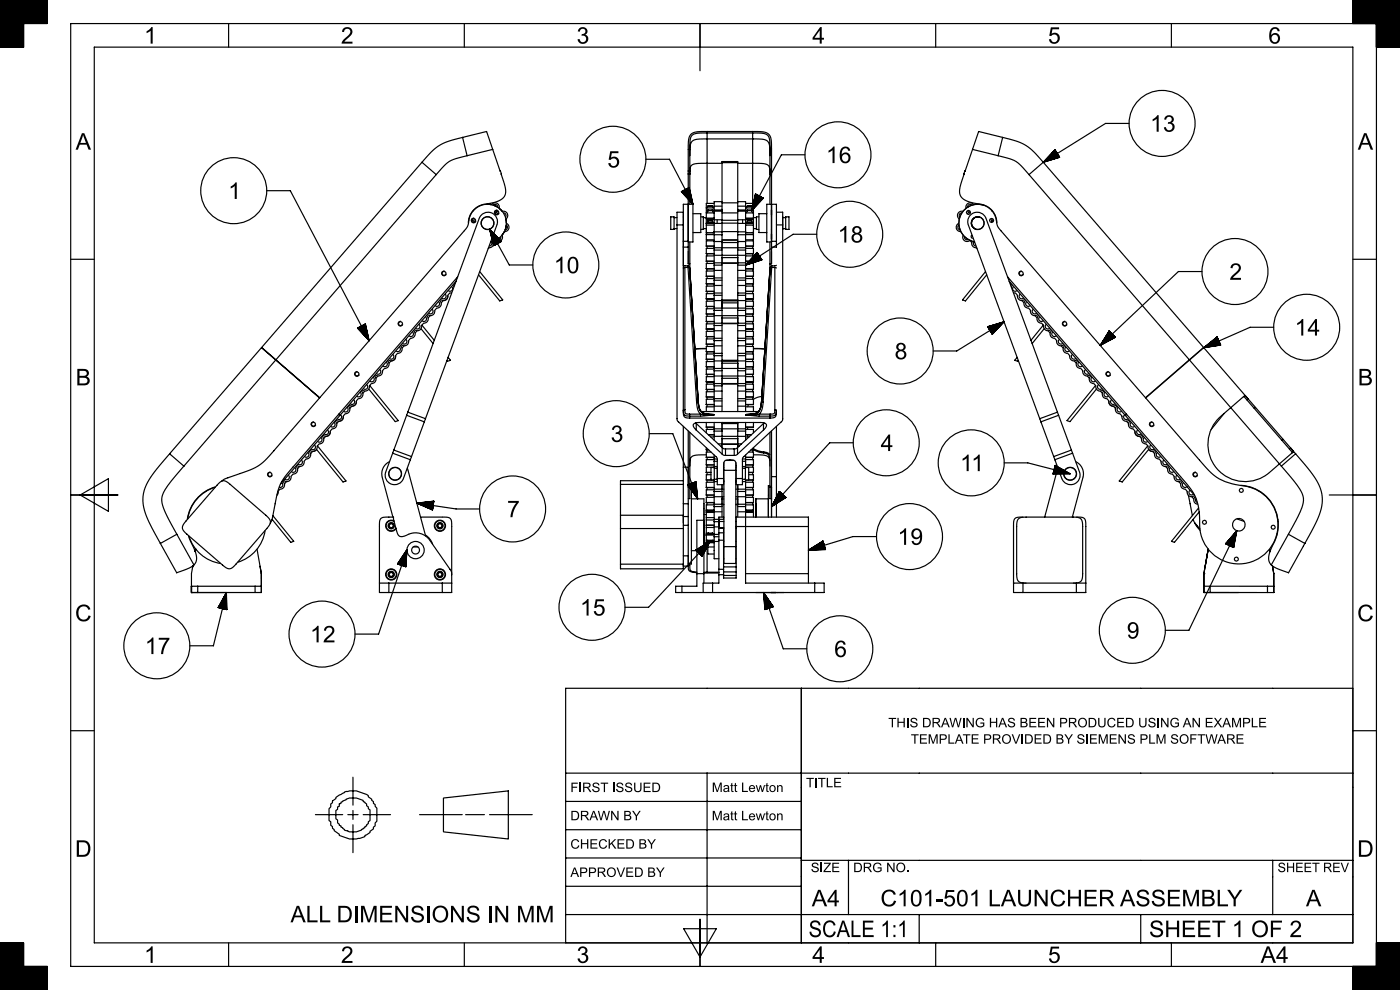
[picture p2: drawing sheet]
<svg xmlns="http://www.w3.org/2000/svg" width="297mm" height="210mm" viewBox="0 0 297 210" stroke-linecap="round" stroke-linejoin="round" font-family="sans-serif">
<defs><g id="words">
<g font-size="4.9">
<text x="30.6" y="9.3">1</text>
<text x="72.3" y="9.3">2</text>
<text x="122.3" y="9.3">3</text>
<text x="172.3" y="9.3">4</text>
<text x="222.3" y="9.3">5</text>
<text x="269.1" y="9.3">6</text>
<text x="244" y="27.9">13</text>
<text x="16" y="31.8">A</text>
<text x="128.8" y="35.5">5</text>
<text x="175.2" y="34.6">16</text>
<text x="288" y="31.8">A</text>
<text x="48.4" y="42.2">1</text>
<text x="177.7" y="51.5">18</text>
<text x="117.5" y="58">10</text>
<text x="260.8" y="59.4">2</text>
<text x="274.7" y="71.2">14</text>
<text x="189.8" y="76.2">8</text>
<text x="16" y="81.8">B</text>
<text x="288" y="81.8">B</text>
<text x="129.5" y="93.7">3</text>
<text x="186.8" y="95.7">4</text>
<text x="203.7" y="99.9">11</text>
<text x="107.6" y="109.7">7</text>
<text x="190.4" y="115.6">19</text>
<text x="15.9" y="131.8">C</text>
<text x="123" y="130.6">15</text>
<text x="287.9" y="131.8">C</text>
<text x="65.8" y="136.3">12</text>
<text x="239" y="135.5">9</text>
<text x="30.7" y="138.7">17</text>
<text x="177" y="139.4">6</text>
<text x="15.9" y="181.8">D</text>
<text x="287.9" y="181.8">D</text>
<text x="61.6" y="195.6">ALL DIMENSIONS IN MM</text>
<text x="172.2" y="192.3">A4</text>
<text x="186.8" y="192.3">C101-501 LAUNCHER ASSEMBLY</text>
<text x="277.1" y="192.3">A</text>
<text x="171.5" y="198.8">SCALE 1:1</text>
<text x="243.8" y="198.8">SHEET 1 OF 2</text>
<text x="30.6" y="204.3">1</text>
<text x="72.3" y="204.3">2</text>
<text x="122.3" y="204.3">3</text>
<text x="172.3" y="204.3">4</text>
<text x="222.3" y="204.3">5</text>
<text x="267.4" y="204.3">A4</text>
</g>
<g font-size="2.8">
<text x="188.5" y="154.3">THIS DRAWING HAS BEEN PRODUCED USING AN EXAMPLE</text>
<text x="193.2" y="157.8">TEMPLATE PROVIDED BY SIEMENS PLM SOFTWARE</text>
<text x="171" y="167">TITLE</text>
<text x="121" y="168">FIRST ISSUED</text>
<text x="151" y="168">Matt Lewton</text>
<text x="121" y="174">DRAWN BY</text>
<text x="151" y="174">Matt Lewton</text>
<text x="121" y="180">CHECKED BY</text>
<text x="172" y="185">SIZE</text>
<text x="181" y="185">DRG NO.</text>
<text x="271" y="185">SHEET REV</text>
<text x="121" y="186">APPROVED BY</text>
</g>
</g></defs>
<g fill="none" stroke="#000" stroke-width=".25">
<path d="M0 .9h10M0 .8h10M0 .7h10M0 .6h10M0 .5h10M0 .4h10M0 .3h10M0 .2h10M0 .1h10M0 10h5M0 9.9h5M0 9.8h5"/>
<path d="M0 9.7h5M0 9.6h5M0 9.5h5M0 9.4h5M0 9.3h5M0 9.2h5M0 9.1h5M0 9h5M0 8.9h5M0 8.8h5M0 8.7h5M0 8.6h5"/>
<path d="M0 8.5h5M0 8.4h5M0 8.3h5M0 8.2h5M0 8.1h5M0 8h5M0 7.9h5M0 7.8h5M0 7.7h5M0 7.6h5M0 7.5h5M0 7.4h5"/>
<path d="M0 7.3h5M0 7.2h5M0 7.1h5M0 7h5M0 6.9h5M0 6.8h5M0 6.7h5M0 6.6h5M0 6.5h5M0 6.4h5M0 6.3h5M0 6.2h5"/>
<path d="M0 6.1h5M0 6h5M0 5.9h5M0 5.8h5M0 5.7h5M0 5.6h5M0 5.5h5M0 5.4h5M0 5.3h5M0 5.2h5M0 5.1h5M0 5h5"/>
<path d="M0 4.9h10M0 4.8h10M0 4.7h10M0 4.6h10M0 4.5h10M0 4.4h10M0 4.3h10M0 4.2h10M0 4.1h10M0 4h10M0 3.9h10M0 3.8h10"/>
<path d="M0 3.7h10M0 3.6h10M0 3.5h10M0 3.4h10M0 3.3h10M0 3.2h10M0 3.1h10M0 3h10M0 2.9h10M0 2.8h10M0 2.7h10M0 2.6h10"/>
<path d="M0 2.5h10M0 2.4h10M0 2.3h10M0 2.2h10M0 2.1h10M0 2h10M0 1.9h10M0 1.8h10M0 1.7h10M0 1.6h10M0 1.5h10M0 1.4h10"/>
<path d="M0 1.3h10M0 1.2h10M0 1.1h10M0 1h10M5 5v5h-5v-10h10v5h-10M20 10h267v190h-267zM48.5 5v5M98.5 5v5M148.5 5v10M198.5 5v5M248.5 5v5M287 5v-5h10v10h-5"/>
<path d="M287 .9h10M287 .8h10M287 .7h10M287 .6h10M287 .5h10M287 .4h10M287 .3h10M287 .2h10M287 .1h10M287 4.9h10M287 4.8h10M287 4.7h10"/>
<path d="M287 4.6h10M287 4.5h10M287 4.4h10M287 4.3h10M287 4.2h10M287 4.1h10M287 4h10M287 3.9h10M287 3.8h10M287 3.7h10M287 3.6h10M287 3.5h10"/>
<path d="M287 3.4h10M287 3.3h10M287 3.2h10M287 3.1h10M287 3h10M287 2.9h10M287 2.8h10M287 2.7h10M287 2.6h10M287 2.5h10M287 2.4h10M287 2.3h10"/>
<path d="M287 2.2h10M287 2.1h10M287 2h10M287 1.9h10M287 1.8h10M287 1.7h10M287 1.6h10M287 1.5h10M287 1.4h10M287 1.3h10M287 1.2h10M287 1.1h10"/>
<path d="M287 1h10M292 5v200M292 10h5M292 9.9h5M292 9.8h5M292 9.7h5M292 9.6h5M292 9.5h5M292 9.4h5M292 9.3h5M292 9.2h5M292 9.1h5"/>
<path d="M292 9h5M292 8.9h5M292 8.8h5M292 8.7h5M292 8.6h5M292 8.5h5M292 8.4h5M292 8.3h5M292 8.2h5M292 8.1h5M292 8h5M292 7.9h5"/>
<path d="M292 7.8h5M292 7.7h5M292 7.6h5M292 7.5h5M292 7.4h5M292 7.3h5M292 7.2h5M292 7.1h5M292 7h5M292 6.9h5M292 6.8h5M292 6.7h5"/>
<path d="M292 6.6h5M292 6.5h5M292 6.4h5M292 6.3h5M292 6.2h5M292 6.1h5M292 6h5M292 5.9h5M292 5.8h5M292 5.7h5M292 5.6h5M292 5.5h5"/>
<path d="M292 5.4h5M292 5.3h5M292 5.2h5M292 5.1h5M292 5h5M297 5h-282v200h282M89.5 34.4l-34 39.3 3 2.6M89.5 34.4l3 2.6M92.5 37l-34 39.3M98.1 29.1l5.1-1.2 1.3 3.8M98.1 29.1l-.7 .2a11.3 11.3 0 0 0-7.6 4.8l-.3 .3M98.1 29.1l1 3.9"/>
<path d="M99.1 33a8.2 8.2 0 0 0-5.2 2.5l-1.4 1.5M104.5 31.7l1.9 5.2 .7 2.7 .2 1.2-.3 .9-.7 .7-1.1 .4-1.7 .4a4.4 4.4 0 0 0-4.1 4.1M104.5 31.7l-5.4 1.3M137 33.8h5l5 9.5M145.8 40l.8 1.4M145.9 40l.6 1.2M145.9 39.9l.6 1.1M146 39.9l.4 .9M146 36.3h.3M146 36.9h.3M146 36.3v.6M146 36.3v-5.9l.3-1.5 .4-.5 .6-.3 2.5-.2h11.1l1.2 .1 .7 .3 .5 .5 .3 1 .1 6.5"/>
<path d="M146 36.9v6.4M146 36.9h.1M146 39.9l.4 .7M146.1 39.9l.3 .6M146.1 39.9l.2 .4M146.1 39.8l.2 .3M146.2 39.8v.1M146.3 36.3v.6M146.3 36.9v6.4M146.3 36.9h.1M150 28.2l-2.5 .2-.6 .2-.3 .5-.3 1.4v5.8M150 28.2v1.3"/>
<path d="M150 29.5h-2.2l-1 .5-.4 .9-.1 2.1M150 29.5h9.7M150 34.6l-2.2 .1-1 .3-.4 .6-.1 1.4M150 29.5v5.1M150 34.6v8.5M150 34.6h3.2M150 28.2h9.7M153.2 34.5h3.3M156.5 34.6h3.2M159.7 28.2l2.4 .1 .7 .3 .3 .5 .2 1.3v5.9M159.7 29.5h2.1l1 .5 .5 .9v2.1M159.7 28.2v1.3"/>
<path d="M159.7 34.6l2.1 .1 1 .3 .5 .6v1.4M159.7 29.5v5.1M159.7 34.6v8.5M163.3 36.3h.4M163.3 36.9h.4M163.3 36.3v.6M163.3 36.9v6.4M163.3 36.9h.1M163.7 36.9v14.3M163.7 36.3v.6M163.7 36.9h.1M170.8 32.8h-5l-6.3 11.9"/>
<path d="M206.3 31.7l-1.8 5.2-.8 2.8-.1 1.2 .3 .8 .6 .6 1.2 .5 1.6 .4a4.4 4.4 0 0 1 4.2 4.1M206.3 31.7l5.4 1.3M211.7 33a8.2 8.2 0 0 1 5.3 2.6l1.3 1.4M212.7 29.1a12.2 12.2 0 0 1 8.6 5.3M212.7 29.1l-1 3.9M212.7 29.1l-5.1-1.2-1.3 3.8M218.3 37l34 39.3M221.3 34.4l-3 2.6M221.3 34.4l34 39.3-3 2.6M221.3 34.4h.1M221.7 34l2.5-1.6-2.6 1.7M222.1 34.2l2.3-1.5-2.5 1.5"/>
<path d="M222.4 33.3l1.7-1.1-1.8 1.2M223.8 31.8l1 1.6M223.8 31.8l-2.5 2.6M223.8 31.8h-.1M223.8 31.8l-.2 .2M223.9 31.9l-.6 .4M223.9 32l-.7 .4M223.9 32l-.8 .6M223.9 33.6l.8-.4-.9 .5M224 32.1l-1.1 .6M224 32.1l-1.2 .7M224 32.1l-1.3 .9"/>
<path d="M224 32.2l-1.5 .9M224.1 32.3l-2 1.3M224.2 32.4l-2.2 1.3M224.2 32.4l-2.3 1.4M224.3 32.5l-2.8 1.8M224.3 32.6l-2.8 1.8M224.3 32.7l-2.6 1.6M224.4 32.8l-2.1 1.3M224.5 32.8l-2.1 1.3M224.5 32.9l-1.9 1.1M224.5 33l-1.7 1M224.6 33l-1.4 .8"/>
<path d="M224.6 33l-1.2 .8M224.6 33.1l-1 .6M224.7 33.2l-.6 .4M224.7 33.3l-.4 .2M224.7 33.3l-.2 .1M224.8 33.3l-.1 .1M224.8 33.4l-3.5 1M239.5 26.2h-5l-13.2 8.2M15 55h5M56.6 40.4h5l16.7 31.9M94.3 57.5a.5 .5 0 0 0-.6 .4 .5 .5 0 0 0 .4 .6 .5 .5 0 0 0 .6-.4M96.7 59.7l-24.6 28.4-.2-.2"/>
<path d="M97.1 58.7l-35 40.4a11.9 11.9 0 0 0-3.7 7.8l-.7 3.2-.4 .9M99.5 46.4h.1M99.7 46h-.1M100.1 46.6a.57 .57 0 0 0 .8 .3M100.1 46.5l.2 .4M100.5 44.6l-.2 .2M100.6 46.3a.5 .5 0 0 0-.6 .3 .5 .5 0 0 0 .3 .6 .5 .5 0 0 0 .7-.3M100.6 46.4l-.1 .5M101.6 43.7v.1M101.8 57.6l4.9 6-.7 .2-4.5-5.5M102 43.5v.1M103.3 43.2l1 .2a.92 .92 0 0 1 1.1-.3 .92 .92 0 0 1 .5 1.1l.6 .6a.92 .92 0 0 1 1.1 .5 .92 .92 0 0 1-.3 1.2l.1 .9a.92 .92 0 0 1 .6 1 .92 .92 0 0 1-1 .7l-.5 .8a.92 .92 0 0 1-.3 1.1 .92 .92 0 0 1-1.1 0l-.4 .4"/>
<path d="M103.9 48.6l4.1 7.6h5M103.9 48.6l.8 3.5 1.7-.9M103.9 48.6l2.5 2.6M103.9 48.8l1.6 2.9M103.9 49l1.6 2.7M104 48.7l1.6 2.9M104 49.2l1.4 2.5M104 49.4l1.4 2.4M104.1 51.3a4 4 0 0 0 3.3-4.5 4 4 0 0 0-4.3-3.5 4 4 0 0 0-3.7 4.1l-.6 1.2-40.7 47a11.9 11.9 0 0 1-7.1 4.8l-3.1 1.1-.8 .5M104.1 48.9l1.5 2.7M104.1 49.7l1.2 2.1M104.2 49.9l1 1.9"/>
<path d="M104.2 51.3l.1 .1a.55 .55 0 0 1-.5 .8M104.2 50.1l1 1.8M104.3 49l1.4 2.6M104.3 50.3l.8 1.6M104.3 50.5l.8 1.4M104.4 50.7l.7 1.2M104.4 49.2l1.3 2.4M104.4 50.9l.6 1.1M104.5 51.1l.5 .9M104.5 51.3l.4 .7M104.5 49.3l1.3 2.2M104.6 50.1l-.1 .5"/>
<path d="M104.6 51.5l.2 .6-.2-.5M104.6 51.2l.1 .3a.92 .92 0 0 1-1 1.1l-.1 .1M104.6 49.8l.1 .1a.42 .42 0 0 1 .1 .5 .42 .42 0 0 1-.4 .2M104.6 51.8l.2 .3M104.7 49.4l1.1 2.1M104.7 52v.1M104.8 49.6l1.1 1.9M104.9 50.3l-.3 .3-.3 .1M104.9 49.7l1 1.8M105.1 49.9l.8 1.5M105.2 50l.8 1.4M105.2 45l.5 .4"/>
<path d="M105.3 43.8l.3 .1M105.3 43.8l-.7-.3 .5-.1a.58 .58 0 0 1 .5 .6l-.1-.1M105.3 50.2l.7 1.2M105.5 50.3l.6 1.1M105.5 44.8l-.4 .4M105.5 44.6a.5 .5 0 0 0-.6 .3 .5 .5 0 0 0 .4 .6 .5 .5 0 0 0 .6-.3M105.6 50.4l.5 .9M105.7 44.8a.57 .57 0 0 0-.6 .6M105.8 50.6l.4 .7M105.9 50.7l.4 .6-.3-.4M106.2 51l.1 .2M106.2 50.2a.55 .55 0 0 1-.2 .6 .55 .55 0 0 1-.6 0"/>
<path d="M106.3 51.1v.1M106.8 45.2a.55 .55 0 0 1 .5 .3 .55 .55 0 0 1-.1 .6M107.3 48.4l-.2 .4a.58 .58 0 0 0 .5-.5 .58 .58 0 0 0-.2-.6l-.1 .8M142.3 46h.7v2.7h-.7zM143 46.2h.6M143 48.5h.6M143.6 47.7v-2.7h1.4v2.7M143.6 47.7v41.4l8.5 8 .1 4.4M143.6 47.7h1.4M144.6 40.7l1.6-.9 .8 3.5zM144.6 40.6v.1M144.6 40.6l.1 .3"/>
<path d="M144.7 40.6l.2 .4M144.8 40.5l.5 1M144.8 40.5l.6 1.1M144.9 40.5l.6 1.2M144.9 40.5l.8 1.4M145 47.7v39.7a1.02 1.02 0 0 0 .2 1.1 1.02 1.02 0 0 0 1.1 .2M145 56.3l1 .1M145 46h.1M145 48.7h.1M145 51.2v1.2h1M145 51.2h1M145 41.2l-.3-.6 .4 .7"/>
<path d="M145.1 40.4l1 1.9M145.1 40.4l1.1 2.1M145.2 40.3l1.1 2.3M145.2 40.3l1.3 2.5M145.2 40.3l1.4 2.6M145.3 56.7l-.3 .1M145.3 56.7h.7M145.3 56.7v30.2M145.3 40.3l1.4 2.7M145.4 40.2l1.6 3.1M145.4 40.2l1.6 2.9M145.5 40.2l1.4 2.7"/>
<path d="M145.6 40.1l1.2 2.5M145.6 40.1l1.2 2.3M145.7 40.1l1 2.1M145.7 40.1l1 1.9M145.7 40l1 1.8M145.8 40l.8 1.6M145.8 42l-.8-1.6 .9 1.8M146 56.4h.1M146 56.7l1.8 28.5M146 56.4l.3 .4 1.8 28.3M146 56.7l.3 .2M146 56.7h.1"/>
<path d="M146 56.4v.3M146 43.3v8h1v-8M146 56h.3M146 53.3v2.7M146 43.3v7.9M146 51.2v1.2M146 52.4v3.6M146.3 51.3v4.7M146.3 56v1.2M147 45.3h1.7v4h-1.7M147 43.3h-2v7.9M148.7 46h.5v2.7h-.5"/>
<path d="M149.2 46.2h.6M149.2 48.5h.6M149.8 46.4l.4 .3M149.8 46.4v.9M149.8 46.4h1.7l-.4 .3M149.8 49.2l.3 .2 1.4-.2M149.8 47.8v1.4M149.8 47.3v.1M149.8 47.4v.4M149.8 46.4h.1M149.8 44.1v1.1M149.8 46.3v.1"/>
<path d="M149.8 49.2v.5M149.8 49.7v.1M149.8 49.8v1.1h1.7M149.8 45.2v1.1M149.8 58.6h.1M149.8 57h.1M149.8 55.4h.1M149.8 53.8h.1M149.8 53.8h1.7M149.8 52.2h.1M149.8 52.2h1.7M149.8 47.4h1.7"/>
<path d="M149.8 49.7h1.7M149.8 49.8h1.7M149.8 45.2h1.7M149.8 46.3h1.7M149.8 55.4h1.7M149.8 58.6h1.7M149.8 47.8h1.7M149.8 57h1.7M149.8 44.1h1.7M149.9 47.3h-.1M149.9 47.3h1.6M150 50.9v.2"/>
<path d="M150 52.2v.5M150 53.8v.5M150 55.4v.5M150 57v.5M150 58.6v.5M150.2 46.9l-.3 .4M150.2 46.7v.2M150.2 44.5l-.3 .2M150.2 44.5v.2M150.2 44.7l-.2 .5M150.2 43.7h.1M150.2 43.7l-.2 .4"/>
<path d="M150.2 46.9h.9M150.2 46.7h.9M150.2 44.7h.9M150.2 44.5h.9M150.2 43.7h.9M151.1 46.7v.2M151.1 46.9l.4 .4M151.1 44.5v.2M151.1 44.5l.3 .2M151.1 44.7l.2 .5M151.1 43.7h.1M151.1 43.7l.2 .4"/>
<path d="M151.5 47.3h.1M151.5 54.2v1.6M151.5 56.2v1.2M151.5 51.1h-1.7v1.1M151.5 47.4v1.8M151.5 49.8v1.4M151.5 46.6v.7M151.5 47.3v.1M151.5 59.1h-1.7v1.1M151.5 52.7h-1.7v1.1M151.5 54.3h-1.7v1.1M151.5 57.4v1.6"/>
<path d="M151.5 59.4v1.2M151.5 44.8v1.8M151.5 43.7v.8M151.5 55.9h-1.7v1.1M151.5 43.1h-1.7v1M151.5 57.5h-1.7v1.1M151.5 51.2v1.4M151.5 53v1.2M151.5 54.2h6.7M151.5 55.8h6.7M151.5 44.5v.3M151.5 49.2v.6"/>
<path d="M151.5 52.6v.4M151.5 55.8v.4M151.5 59v.4M151.5 56.2h1.7M151.5 57.4h1.7M151.5 47.4h1.7M151.5 49.2h1.7M151.5 51.2h1.7M151.5 49.8h1.7M151.5 52.6h6.7M151.5 53h1.7M151.5 44.5h1.7"/>
<path d="M151.5 59h1.7M151.5 59.4h1.7M151.5 44.8h1.7M151.5 46.6h1.7M151.5 43.7h1.7M152.1 46.6v.8M153.2 53v1.6M153.2 54.6v9.6M153.2 42.8v.2M153.2 42.8h-1.7v.9M153.2 49.1v.1M153.2 49.8v1.4"/>
<path d="M153.2 47.3v1.8M153.2 44.8v1.9M153.2 43v1.5M153.2 51.4v1.6M153.2 42.8v-8.5h3.3v8.5M153.2 44.5v.3M153.2 46.7v.6M153.2 49.2v.6M153.2 51.2v.2M153.2 54.6h3.3M153.2 47.3h3.3M153.2 49.1h3.3"/>
<path d="M153.2 46.7h3.3M153.2 43h3.3M153.2 51h3.3M153.2 51.4h3.3M153.2 55.9h3.3M153.2 50.9h3.3M153.2 45.2h3.3M156.5 53v1.6M156.5 54.6v9.6M156.5 51.4v1.6M156.5 47.3v1.8M156.5 44.8v1.9"/>
<path d="M156.5 43v1.5M156.5 42.8h1.7v.9M156.5 42.8v.2M156.5 49.1v.1M156.5 49.8v1.4M156.5 44.5v.3M156.5 46.7v.6M156.5 49.2v.6M156.5 51.2v.2M156.5 56.2h1.7M156.5 57.4h1.7M156.5 47.4h1.7"/>
<path d="M156.5 49.2h1.7M156.5 51.2h1.7M156.5 49.8h1.7M156.5 53h1.7M156.5 44.5h1.7M156.5 59h1.7M156.5 59.4h1.7M156.5 44.8h1.7M156.5 46.6h1.7M156.5 43.7h1.7M157.5 46.6v.8M158.2 51.1h1.6v1.1"/>
<path d="M158.2 51.2v1.4M158.2 53v1.2M158.2 59.1h1.6v1.1M158.2 46.6v.7M158.2 49.2l.2 .2 1.4-.2M158.2 47.3v.1M158.2 52.7h1.6v1.1M158.2 54.3h1.6v1.1M158.2 54.2v1.6M158.2 56.2v1.2M158.2 44.8v1.8M158.2 43.7v.8"/>
<path d="M158.2 55.9h1.6v1.1M158.2 43.1h1.6v1M158.2 57.5h1.6v1.1M158.2 57.4v1.6M158.2 59.4v1.2M158.2 47.4v1.8M158.2 49.8v1.4M158.2 44.5v.3M158.2 49.2v.6M158.2 52.6v.4M158.2 55.8v.4M158.2 59v.4"/>
<path d="M158.2 52.2h1.6M158.2 47.4h1.6M158.2 49.7h1.6M158.2 49.8h1.6M158.2 53.8h1.6M158.2 45.2h1.6M158.2 46.3h1.6M158.2 55.4h1.6M158.2 58.6h1.6M158.2 47.8h1.6M158.2 57h1.6M158.2 44.1h1.6"/>
<path d="M158.2 47.3h.1M158.2 47.3h1.6M158.6 46.9l-.4 .4M158.6 46.7v.2M158.6 44.5l-.3 .2M158.6 44.5v.2M158.6 44.7l-.3 .5M158.6 43.7h.1M158.6 43.7l-.3 .4M158.6 46.9h.9M158.6 46.7h.9M158.6 44.7h.9"/>
<path d="M158.6 44.5h.9M158.6 43.7h.9M159.5 46.7v.2M159.5 46.9l.3 .4M159.5 44.5v.2M159.5 44.5l.3 .2M159.5 44.7l.2 .5M159.5 43.7h.1M159.5 43.7l.2 .4M159.5 54.8l1.3-.9-1.4 1M159.7 50.9v.2M159.7 52.2v.5"/>
<path d="M159.7 53.8v.5M159.7 55.4v.5M159.7 57v.5M159.7 58.6v.5M159.7 43.5l1.1-2-1.1 2.2M159.8 47.3h.1M159.8 49.8v1.1h-1.6M159.8 46.4h-1.6l.4 .3M159.8 46.4l-.3 .3M159.8 46.4v.9M159.8 47.8v1.4M159.8 47.3v.1"/>
<path d="M159.8 47.4v.4M159.8 46.4h.1M159.8 44.1v1.1M159.8 46.3v.1M159.8 49.2v.5M159.8 49.7v.1M159.8 45.2v1.1M159.8 58.6h.1M159.8 57h.1M159.8 55.4h.1M159.8 53.8h-1.6M159.8 53.8h.1"/>
<path d="M159.8 52.2h-1.6M159.8 52.2h.1M159.8 46.2h.7M159.8 48.5h.7M160.1 54.1l.6-.4-.7 .5M160.3 41.2l1.6 .8-2.4 2.7M160.3 41.2l-.8 3.5M160.3 41.2h.1M160.3 41.2l-.1 .2M160.4 41.2l-.3 .6M160.5 41.3l-.4 .7M160.5 41.3l-.5 .9"/>
<path d="M160.6 41.3l-.6 1.1M160.6 53.6l1 1.5M160.6 53.6l-2.4 2.6M160.6 41.3l-.7 1.3M160.6 53.6h-.1M160.6 53.6l-.2 .2M160.7 41.4l-.8 1.4M160.7 53.7l-.4 .2M160.7 41.4l-.8 1.6M160.7 41.4l-.9 1.8M160.8 53.8l-1.1 .7M160.8 41.4l-1 1.9"/>
<path d="M160.8 53.9l-1.2 .7M160.9 54l-1.7 1.1M160.9 54l-1.8 1.2M160.9 41.5l-1.3 2.4M160.9 54.1l-1.9 1.3M161 41.5l-1.4 2.6M161 54.1l-2.2 1.4M161 54.2l-2.3 1.5M161 46h-.5v2.7h.5M161 41.5l-1.5 2.8M161 54.2l-2.4 1.6M161.1 54.3l-2.7 1.7"/>
<path d="M161.1 41.6l-1.6 2.9M161.1 54.3l-2.8 1.8M161.1 54.4l-2.7 1.8M161.1 41.6l-1.5 2.9M161.2 55.3l.4-.3-.6 .3M161.2 54.4l-2.7 1.7M161.2 41.6l-1.5 2.8M161.2 54.5l-2.5 1.6M161.2 54.5l-2.3 1.5M161.2 41.7l-1.3 2.6M161.2 54.6l-2.1 1.3M161.3 54.6l-2 1.3"/>
<path d="M161.3 41.7l-1.3 2.4M161.3 54.6l-1.8 1.2M161.3 41.7l-1.2 2.3M161.3 54.7l-1.6 1.1M161.4 54.7l-1.5 1M161.4 41.7l-1.1 2.1M161.4 54.8l-1.4 .8M161.4 54.8l-1 .7M161.5 41.8l-1.1 1.9M161.5 54.9l-.9 .6M161.5 54.9l-.7 .5M161.5 41.8l-.8 1.6"/>
<path d="M161.5 41.8l-.7 1.4M161.6 55.1l-.3 .1M161.6 41.9l-.7 1.2M161.6 55.1l-.1 .1M161.6 55.1l-3.4 1.1M161.6 41.9l-.5 1.1M161.7 41.9l-.5 .9M161.7 41.9l-.4 .8M161.8 42l-.3 .5M161.8 42l-.2 .4M161.9 42l-.2 .2M161.9 42v.1"/>
<path d="M162.7 45.3h-1.7v4h1.7M163.3 56h.4M163.3 51.3v4.7M163.3 56v1.1M163.7 43.3v8zM163.7 44.5v1.1zM163.7 49.6v1.1zM163.7 46h.1M163.7 51.2h1M163.7 51.2v1.2M163.7 53.3v2.7M163.7 52.4v3.6"/>
<path d="M163.7 56.4l-.3 .4-1.8 28.3M163.7 56.7l-.3 .2M163.7 56.4v.3M163.7 56.7h.1M163.7 56.7h.7M163.7 56.7l-1.8 28.5M164.4 56.7l.3 .1M164.4 56.7v30.2M164.7 56.3l-1 .1M164.7 51.2v-7.9h-2v8h1M164.7 51.2v1.2h-1M164.7 45h1.3v2.7"/>
<path d="M164.7 47.7h1.3M166 47.7v41.4l-8.4 8-.1 4.4M166 46h.1M166 48.7h.1M166 46v2.7M166 46.2h.7M166 48.5h.7M166.7 46h.7v2.7h-.7zM173.3 49.7h-5l-10.1 6.5M203.4 47.4a.92 .92 0 0 0-.5 1 .92 .92 0 0 0 .9 .7M203.4 47.7a.58 .58 0 0 0-.2 .6 .58 .58 0 0 0 .5 .5M203.6 48.5l.1 .2"/>
<path d="M204.1 45.2a.55 .55 0 0 0-.6 .3 .55 .55 0 0 0 .1 .6M204.3 44.8a.92 .92 0 0 0-1.1 .5 .92 .92 0 0 0 .3 1.2M204.3 49.9a.92 .92 0 0 0 .3 1.1 .92 .92 0 0 0 1.2 0l.4 .4M204.6 50.2a.55 .55 0 0 0 .2 .6 .55 .55 0 0 0 .6 0M205.3 44.7l.1 .2 .4 .3M205.5 43.8l-.2 .1M205.8 44.8l-.6 .6M206.1 50l.2 .1M206.2 49.8a.42 .42 0 0 0-.2 .5 .42 .42 0 0 0 .5 .3M206.2 43.5a.58 .58 0 0 0-.6-.1 .58 .58 0 0 0-.4 .6M206.3 51.2a.92 .92 0 0 0 .8 1.4l.2 .1M206.6 43.4a.92 .92 0 0 0-1.2-.3 .92 .92 0 0 0-.5 1.1"/>
<path d="M206.6 51.3a.55 .55 0 0 0 0 .6 .55 .55 0 0 0 .5 .3M206.7 51.3a4 4 0 0 1-3.2-4.5 4 4 0 0 1 4.2-3.5 4 4 0 0 1 3.8 4.1l.6 1.2 42.8 49.5a11.4 11.4 0 0 0 9.1 5 8.3 8.3 0 0 1 7 9.5 8.3 8.3 0 0 1-9.5 7 8.3 8.3 0 0 1-7-9.5 11.3 11.3 0 0 0-3.6-8.5l-37.2-42.9M207.5 43.2v.1M207.8 46.1a1.33 1.33 0 0 0-1.7 .8 1.33 1.33 0 0 0 .9 1.7M208.7 43.5a4 4 0 0 0-5.1 2.5 4 4 0 0 0 2.5 5.1M208.8 43.5l.1 .1M209.1 57.6l-4.9 6 .6 .2 4.5-5.5M209.2 43.7v.1M210.2 46.4l.2 .8M210.3 44.6l.2 .2M210.7 46.5l-.1 .6M211.2 46h.1"/>
<path d="M211.3 46.4h.1M214.1 59.7l24.6 28.4 .3-.2M216.8 57.5a.5 .5 0 0 0-.6 .4 .5 .5 0 0 0 .3 .6 .5 .5 0 0 0 .6-.4M255 57.6h-5l-16.6 15.7M287 55h5M58.5 76.4l-19.5 22.5M58.5 76.4l-3-2.6-19.5 22.5M58.5 76.4l9.3 8M58.5 76.3l9.3 8.1M75.9 78.8a.5 .5 0 0 0-.7 .4 .5 .5 0 0 0 .4 .6 .5 .5 0 0 0 .6-.3M75.9 69.7l.1 .1M76 69.5l.2 .5"/>
<path d="M76 69.5l.3 .6M76.1 69.5l.3 .7M76.1 69.5l.5 .9M76.1 69.5l.6 1M76.3 69.4l.9 1.7M76.4 69.3l1 2M76.4 69.3l1.1 2.1M76.5 69.2l1.4 2.6M76.6 69.2l1.4 2.8M76.6 69.2l1.6 2.9M76.7 69.1l1.6 3M76.8 70.7l-.6-1.3 .9 1.6"/>
<path d="M76.9 69.1l1.2 2.4M76.9 69l1.2 2.3M77 69l1 2.1M77 69l1 1.9M77 69l1 1.7M77.1 69l.8 1.5M77.1 68.9l.8 1.5M77.2 68.9l.6 1.3M77.2 68.9l.6 1.1M77.3 68.9l.4 .9M77.3 68.8l.4 .8M77.4 68.8l.2 .4"/>
<path d="M77.4 68.8l.2 .2M77.5 68.7v.1M77.5 68.7l.8 3.6M77.5 68.7l-1.6 .9 2.4 2.7M77.6 71.5l-1.1-2.2 1.3 2.4M78.2 71.7l-1.4-2.6 1.4 2.8M79.2 80a.55 .55 0 0 1 .1 .8 .55 .55 0 0 1-.9 0M79.4 79.7a.92 .92 0 0 1 .3 1.1 .92 .92 0 0 1-.9 .6l-.4 .4a.92 .92 0 0 1-.5 1 .92 .92 0 0 1-1.1-.1M80.2 79.8h.1M80.2 79.8l-.5 .4M80.5 78.4a.55 .55 0 0 1 .2 .8 .55 .55 0 0 1-.9 0M81.1 78.6a.92 .92 0 0 1-.4 1 .92 .92 0 0 1-1.1-.1"/>
<path d="M81.1 78.6v.1M81.9 76.8a.55 .55 0 0 1 .1 .8 .55 .55 0 0 1-.8 0M82.2 76.5a.92 .92 0 0 1 .3 1.1 .92 .92 0 0 1-.9 .6l-.5 .4M83.3 75.2a.55 .55 0 0 1 .1 .8 .55 .55 0 0 1-.8 0M83.9 75.4a.92 .92 0 0 1-.5 1 .92 .92 0 0 1-1-.1M83.9 75.4v.2a.92 .92 0 0 1-1 1l-.4 .4M84.7 73.6a.55 .55 0 0 1 .1 .8 .55 .55 0 0 1-.8 0M84.9 73.3a.92 .92 0 0 1 .4 1.1 .92 .92 0 0 1-1 .6l-.4 .4M85.1 68.2a.5 .5 0 0 0-.6 .3 .5 .5 0 0 0 .3 .6 .5 .5 0 0 0 .6-.3M85.8 73.4l-.5 .4M86.1 72a.55 .55 0 0 1 .1 .8 .55 .55 0 0 1-.8 0M86.7 72.2a.92 .92 0 0 1-.5 1 .92 .92 0 0 1-1.1-.1"/>
<path d="M86.7 72.2v.1M87.5 70.4a.55 .55 0 0 1 .1 .8 .55 .55 0 0 1-.8 0M87.7 70.1a.92 .92 0 0 1 .3 1.1 .92 .92 0 0 1-.9 .6l-.4 .4M88.5 70.2l-.4 .4M88.9 68.8a.55 .55 0 0 1 .1 .8 .55 .55 0 0 1-.9 0M89.3 69.7l2.6 3.2M89.5 69l2.6 3.2M90.2 67.2a.55 .55 0 0 1 .1 .8 .55 .55 0 0 1-.8 0M90.5 66.9a.92 .92 0 0 1 .3 1.1 .92 .92 0 0 1-.9 .6l-.5 .4a.92 .92 0 0 1-.4 1 .92 .92 0 0 1-1.1-.1M91.3 67h.1M91.3 67l-.5 .4M91.6 65.6a.55 .55 0 0 1 .1 .8 .55 .55 0 0 1-.8 0"/>
<path d="M92.2 65.8a.92 .92 0 0 1-.4 1 .92 .92 0 0 1-1.1-.1M92.2 65.8v.1M93 64a.55 .55 0 0 1 .1 .8 .55 .55 0 0 1-.8 0M93.3 63.7a.92 .92 0 0 1 .3 1.1 .92 .92 0 0 1-1 .6l-.4 .4M94.4 62.4a.55 .55 0 0 1 .1 .8 .55 .55 0 0 1-.8 0M95 62.6a.92 .92 0 0 1-.5 1 .92 .92 0 0 1-1.1-.1M95 62.6v.2a.92 .92 0 0 1-1 1l-.4 .4M95.1 75.8l.5 .6-.7 .2-.1-.1M95.8 60.8a.55 .55 0 0 1 .1 .8 .55 .55 0 0 1-.8 0M95.9 62.1l-.5 .1-.4 .4M96 60.5l.3 .4M96.2 60.3l.3 .2"/>
<path d="M96.5 60l.1 .1M149.8 61.8h.1M149.8 61.8h1.7M149.8 63.4h.1M149.8 63.4h1.7M149.8 79.4h.1M149.8 79.4h1.7M149.8 60.2h.1M149.8 60.2h1.7M149.8 73h.1M149.8 71.4h.1M149.8 71.4h1.7"/>
<path d="M149.8 76.2h.1M149.8 74l-2.4 .1M149.8 73.9l-2.4 .1M149.8 68.2h.1M149.8 68.2h1.7M149.8 69.8h.1M149.8 69.8h1.7M149.8 74.6h.1M149.8 77.8h.1M149.8 77.8h1.7M149.8 66.6h.1M149.8 65h.1"/>
<path d="M149.8 73h1.7M149.8 74.6h1.7M149.8 76.2h1.7M149.8 65h1.7M149.8 66.6h1.7M150 60.2v.5M150 61.8v.5M150 63.4v.5M150 65v.5M150 66.6v.5M150 68.2v.5M150 69.8v.5"/>
<path d="M150 71.4v.5M150 73v.5M150 74.6v.5M150 76.2v.5M150 77.8v.5M150 79.4v.5M151.5 71.9h-1.7v1.1M151.5 73.5h-1.7v1.1M151.5 69v1.2M151.5 75.1h-1.7v1.1M151.5 62.3h-1.7v1.1M151.5 76.7h-1.7v1.1"/>
<path d="M151.5 63.9h-1.7v1.1M151.5 79.8v1.6M151.5 67v1.6M151.5 67.1h-1.7v1.1M151.5 78.3h-1.7v1.1M151.5 70.2v1.6M151.5 72.2v1.2M151.5 65.5h-1.7v1.1M151.5 68.7h-1.7v1.1M151.5 70.3h-1.7v1.1M151.5 73.4v1.6M151.5 75.4v1.2"/>
<path d="M151.5 60.6v1.6M151.5 62.6v1.2M151.5 60.7h-1.7v1.1M151.5 76.6v1.6M151.5 78.6v1.2M151.5 63.8v1.6M151.5 65.8v1.2M151.5 79.9h-1.7v1.1M151.5 62.2v.4M151.5 65.4v.4M151.5 68.6v.4M151.5 71.8v.4"/>
<path d="M151.5 75v.4M151.5 78.2v.4M151.5 70.2h1.7M151.5 78.2h6.7M151.5 78.6h1.7M151.5 79.8h6.7M151.5 65.4h6.7M151.5 65.8h1.7M151.5 67h6.7M151.5 68.6h6.7M151.5 69h1.7M151.5 60.6h1.7"/>
<path d="M151.5 71.8h1.7M151.5 72.2h1.7M151.5 73.4h1.7M151.5 75h1.7M151.5 75.4h1.7M151.5 76.6h1.7M151.5 62.2h1.7M151.5 62.6h1.7M151.5 63.8h1.7M153.2 77v1.6M153.2 67.4v9.6M153.2 65.8v1.6"/>
<path d="M153.2 78.6v1.6M153.2 64.2v1.6M153.2 77h3.3M153.2 67.4h3.3M153.2 68.7h3.3M153.2 76.6h3.3M153.2 76.4h3.3M153.2 64.2h3.3M153.2 63.6h3.3M153.2 63.8h3.3M156.5 77v1.6M156.5 64.2v1.6"/>
<path d="M156.5 67.4v9.6M156.5 65.8v1.6M156.5 78.6v1.6M156.5 70.2h1.7M156.5 78.6h1.7M156.5 65.8h1.7M156.5 69h1.7M156.5 60.6h1.7M156.5 71.8h1.7M156.5 72.2h1.7M156.5 73.4h1.7M156.5 75h1.7"/>
<path d="M156.5 75.4h1.7M156.5 76.6h1.7M156.5 62.2h1.7M156.5 62.6h1.7M156.5 63.8h1.7M158.2 71.9h1.6v1.1M158.2 73.5h1.6v1.1M158.2 76.6v1.6M158.2 78.6v1.2M158.2 63.8v1.6M158.2 65.8v1.2M158.2 75.1h1.6v1.1"/>
<path d="M158.2 62.3h1.6v1.1M158.2 76.7h1.6v1.1M158.2 63.9h1.6v1.1M158.2 67.1h1.6v1.1M158.2 79.8v1.6M158.2 67v1.6M158.2 69v1.2M158.2 78.3h1.6v1.1M158.2 65.5h1.6v1.1M158.2 68.7h1.6v1.1M158.2 70.3h1.6v1.1M158.2 70.2v1.6"/>
<path d="M158.2 72.2v1.2M158.2 60.7h1.6v1.1M158.2 79.9h1.6v1.1M158.2 73.4v1.6M158.2 75.4v1.2M158.2 60.6v1.6M158.2 62.6v1.2M158.2 73h1.6M158.2 74.6h1.6M158.2 62.2v.4M158.2 65.4v.4M158.2 68.6v.4"/>
<path d="M158.2 71.8v.4M158.2 75v.4M158.2 78.2v.4M158.2 60.2h1.6M158.2 76.2h1.6M158.2 63.4h1.6M158.2 77.8h1.6M158.2 65h1.6M158.2 68.2h1.6M158.2 79.4h1.6M158.2 66.6h1.6M158.2 69.8h1.6"/>
<path d="M158.2 71.4h1.6M158.2 61.8h1.6M159.7 60.2v.5M159.7 61.8v.5M159.7 63.4v.5M159.7 65v.5M159.7 66.6v.5M159.7 68.2v.5M159.7 69.8v.5M159.7 71.4v.5M159.7 73v.5M159.7 74.6v.5"/>
<path d="M159.7 76.2v.5M159.7 77.8v.5M159.7 79.4v.5M159.8 61.8h-1.6M159.8 61.8h.1M159.8 63.4h-1.6M159.8 63.4h.1M159.8 79.4h-1.6M159.8 79.4h.1M159.8 60.2h-1.6M159.8 60.2h.1M159.8 73h.1"/>
<path d="M159.8 71.4h-1.6M159.8 71.4h.1M159.8 76.2h.1M159.8 74l2.5 .1M159.8 73.9l2.5 .1M159.8 68.2h-1.6M159.8 68.2h.1M159.8 69.8h-1.6M159.8 69.8h.1M159.8 74.6h.1M159.8 77.8h-1.6M159.8 77.8h.1"/>
<path d="M159.8 66.6h.1M159.8 65h.1M209.6 69.3h-.1M209.8 69.2l-.2 .2M210 69.2l-.4 .2M210.2 69.1l-.6 .4M210.4 69l-.8 .5M210.6 69l-.9 .5M210.7 70.7l-.1 .1M210.7 68.9l-1 .7M210.8 70.5l-.4 .3M210.9 68.9l-1.2 .7"/>
<path d="M211 70.4l-.6 .3M211.1 70.3l-.7 .4M211.2 70.1l-.8 .6M211.3 68.8l-1.5 .9 1.3-.9M211.4 70l-1.1 .6M211.5 68.7l-1.7 1.1M211.5 69.8l-1.2 .8M211.7 69.7l-1.4 .8M211.7 68.7l-1.9 1.1M211.8 69.5l-1.5 1M211.9 69.4l-1.7 1M212.1 69.3l-1.9 1.1"/>
<path d="M212.1 68.5l-2.2 1.3M212.2 69.1l-2 1.3M212.2 68.5l-2.3 1.4M212.3 69l-2.1 1.3M212.4 68.4l-2.5 1.6M212.5 68.8l-2.4 1.5M212.6 68.7l-2.5 1.5M212.6 68.4l-2.6 1.6M212.7 68.5l-2.6 1.7M212.8 68.3l-2.8 1.8M212.9 68.4l-2.9 1.7M213 68.3l-10 6.2h-5"/>
<path d="M213 68.3l-3.5 1M213 68.3l-2.5 2.6-1-1.6M214.4 60l-.1 .1M214.6 60.3l-.2 .2M214.8 60.5l-.3 .4M215 62.1l.4 .1 .5 .4M215.1 60.8a.55 .55 0 0 0-.2 .8 .55 .55 0 0 0 .9 0M215.8 75.8l-.5 .6 .6 .2 .1-.1M215.9 62.6l-.1 .2M215.9 62.6a.92 .92 0 0 0 .4 1 .92 .92 0 0 0 1.1-.1M216.4 62.4a.55 .55 0 0 0-.1 .8 .55 .55 0 0 0 .9 0M216.8 63.8l.4 .4"/>
<path d="M217.6 63.7a.92 .92 0 0 0-.3 1.1 .92 .92 0 0 0 .9 .6l.4 .4M217.8 64a.55 .55 0 0 0-.1 .8 .55 .55 0 0 0 .8 0M218.6 65.8v.2M218.6 65.8a.92 .92 0 0 0 .5 1 .92 .92 0 0 0 1.1-.1M219.2 65.6a.55 .55 0 0 0-.1 .8 .55 .55 0 0 0 .8 0M219.6 67h.1M219.6 67l.4 .4M220.4 66.9a.92 .92 0 0 0-.4 1.1 .92 .92 0 0 0 1 .6l.4 .4a.92 .92 0 0 0 .5 1 .92 .92 0 0 0 1-.1M220.6 67.2a.55 .55 0 0 0-.1 .8 .55 .55 0 0 0 .8 0M221.3 69l-2.6 3.2M221.5 69.7l-2.5 3.2M222 68.8a.55 .55 0 0 0-.1 .8 .55 .55 0 0 0 .8 0"/>
<path d="M222.4 70.2l.4 .4M223.1 70.1a.92 .92 0 0 0-.3 1.1 .92 .92 0 0 0 .9 .6l.5 .4M223.4 70.4a.55 .55 0 0 0-.1 .8 .55 .55 0 0 0 .8 0M224.2 72.2l-.1 .2M224.2 72.2a.92 .92 0 0 0 .4 1 .92 .92 0 0 0 1.1-.1M224.8 72a.55 .55 0 0 0-.2 .8 .55 .55 0 0 0 .9 0M225.1 73.4l.5 .4M225.9 73.3a.92 .92 0 0 0-.3 1.1 .92 .92 0 0 0 .9 .6l.4 .4M226 68.2a.5 .5 0 0 0-.6 .3 .5 .5 0 0 0 .3 .6 .5 .5 0 0 0 .7-.3M226.1 73.6a.55 .55 0 0 0-.1 .8 .55 .55 0 0 0 .9 0M226.9 75.4v.2M226.9 75.4a.92 .92 0 0 0 .5 1 .92 .92 0 0 0 1.1-.1"/>
<path d="M227.5 75.2a.55 .55 0 0 0-.1 .8 .55 .55 0 0 0 .8 0M227.9 76.6l.4 .4M228.7 76.5a.92 .92 0 0 0-.3 1.1 .92 .92 0 0 0 .9 .6l.4 .4M228.9 76.8a.55 .55 0 0 0-.1 .8 .55 .55 0 0 0 .8 0M229.7 78.6v.2M229.7 78.6a.92 .92 0 0 0 .5 1 .92 .92 0 0 0 1.1-.1M230.3 78.4a.55 .55 0 0 0-.1 .8 .55 .55 0 0 0 .8 0M230.7 79.8h-.1M230.7 79.8l.4 .4M231.4 79.7a.92 .92 0 0 0-.3 1.1 .92 .92 0 0 0 1 .6l.4 .4a.92 .92 0 0 0 .4 1 .92 .92 0 0 0 1.1-.1M231.7 80a.55 .55 0 0 0-.1 .8 .55 .55 0 0 0 .8 0M233.9 72.4l1.9-1.7-2 1.9"/>
<path d="M234.2 71.9l1.5-1.3-1.6 1.5M234.5 71.4l1.1-.9-1.2 1.1M235.2 78.8a.5 .5 0 0 0-.6 .4 .5 .5 0 0 0 .4 .6 .5 .5 0 0 0 .6-.3M235.3 70.2v.1M235.4 70.2l-.2 .2M235.4 70.3l-.5 .5M235.5 70.4l-.7 .5M235.5 70.4l-.8 .7M235.5 70.4l-.9 .9M235.6 70.5l-1.3 1.3M235.6 72.1l.8-.8-.9 .9M235.7 70.6l-1.7 1.7"/>
<path d="M235.8 70.8l-2.1 2M235.9 70.8l-2.3 2.1M235.9 70.8l-2.4 2.3M236 70.9l-2.4 2.3M236 70.9l-2.3 2.2M236 71l-2.1 2M236.1 71l-2 1.9M236.1 71.1l-1.8 1.7M236.2 71.1l-1.8 1.6M236.2 71.8l.3-.3-.5 .4M236.2 71.1l-1.6 1.5M236.2 71.2l-1.4 1.3"/>
<path d="M236.3 71.2l-1.2 1.1M236.3 71.3l-1 .9M236.4 71.4l-.6 .6M236.5 71.5l-.2 .2M236.6 71.5l-.1 .1M236.6 71.6l-3.2 1.7M236.6 71.6l-1.3-1.4-1.9 3.1M252.3 76.3l-9.3 8.1M252.3 76.4l8.8 10.1M252.3 76.4l-9.3 8M255.4 73.8l9.4 10.8M255.4 73.8l-3.1 2.6"/>
<path d="M255.4 73.8l2.8-2.3 .8 1.7zM256.1 73.1l2.4-1-2.5 1.2M256.3 73.6l2.4-1-2.6 1M257.9 73.4l.9-.5-1.1 .5M258.2 71.5h-.1M258.2 71.6l-.2 .1M258.2 71.6l-.4 .2M258.3 71.6l-.6 .3M258.3 71.7l-.8 .3M258.3 71.7l-.9 .5M258.3 71.8l-1.1 .5M258.3 71.8l-1.2 .6"/>
<path d="M258.4 71.9l-1.5 .6M258.4 71.9l-1.7 .7M258.4 72l-1.8 .8M258.4 72l-2 .9M258.5 72.1l-2.2 .9M258.5 72.2l-2.7 1.2M258.5 72.2l-2.8 1.3M258.6 72.4l-3 1.3M258.6 72.4l-2.8 1.3M258.6 72.5l-2.6 1.2M258.7 72.6l-2.2 1M258.7 72.7l-2 .8"/>
<path d="M258.7 72.7l-1.8 .8M258.8 72.8l-1.7 .7M258.8 72.8l-1.5 .7M258.8 72.9l-1.3 .5M258.9 73l-.8 .3M258.9 73l-.6 .3M258.9 73.1l-.4 .2M258.9 73.1l-.2 .1M258.9 73.2h.1M270.2 69.4h-5l-9.8 4.4M36 96.3l3 2.6M36 96.3l-1.7 2a14 14 0 0 0-4 7 14.5 14.5 0 0 0 2.4 7.6l1.3 2.4"/>
<path d="M39 98.9l-.6 .7a21.9 21.9 0 0 0-4 5.6l-.1 1a24.7 24.7 0 0 0 3.2 7.1M62.5 99.2a.55 .55 0 0 1 .1 .8 .55 .55 0 0 1-.8 0M62.8 98.9a.92 .92 0 0 1 .3 1.1 .92 .92 0 0 1-.9 .6l-.5 .5M63.6 99l-.5 .5M63.9 97.6a.55 .55 0 0 1 .1 .8 .55 .55 0 0 1-.8 0M64.5 97.9a.92 .92 0 0 1-.5 .9 .92 .92 0 0 1-1-.1M64.5 97.8v.1M65.3 96a.55 .55 0 0 1 .1 .8 .55 .55 0 0 1-.8 0M65.5 95.7a.92 .92 0 0 1 .4 1.1 .92 .92 0 0 1-1 .6l-.4 .5M66.6 89.5a.5 .5 0 0 0-.6 .4 .5 .5 0 0 0 .4 .6 .5 .5 0 0 0 .6-.4M66.7 94.4a.55 .55 0 0 1 .1 .8 .55 .55 0 0 1-.8 0M66.9 83.6v.1"/>
<path d="M67.3 94.6l6.1 7.4-.6 .2-5.6-6.9-.4 .4-.5 .1-.4 .5M67.4 84l.2 .2M68.1 92.8a.55 .55 0 0 1 .1 .8 .55 .55 0 0 1-.8 0M68.3 92.5a.92 .92 0 0 1 .3 1.1 .92 .92 0 0 1-.9 .6l-.4 .4a.92 .92 0 0 1-.5 1 .92 .92 0 0 1-1.1-.1M69.5 91.2a.55 .55 0 0 1 .1 .8 .55 .55 0 0 1-.9 0M70 91.4a.92 .92 0 0 1-.4 1 .92 .92 0 0 1-1.1-.1M70 91.4l.1 .2a.92 .92 0 0 1-1 1l-.4 .5M70.8 89.6a.55 .55 0 0 1 .2 .8 .55 .55 0 0 1-.9 0M71.1 89.3a.92 .92 0 0 1 .3 1.1 .92 .92 0 0 1-.9 .6l-.5 .4M71.8 87.9l.3 .2-12.6 14.6M71.9 87.9h-.1M72.2 88a.55 .55 0 0 1 .1 .8 .55 .55 0 0 1-.8 0"/>
<path d="M72.8 88.2a.92 .92 0 0 1-.4 1 .92 .92 0 0 1-1.1-.1M72.8 88.2v.2a.92 .92 0 0 1-.9 1l-.5 .4M73.6 86.4a.55 .55 0 0 1 .1 .8 .55 .55 0 0 1-.8 0M73.9 86.1a.92 .92 0 0 1 .3 1.1 .92 .92 0 0 1-1 .6l-.4 .4M75 84.8a.55 .55 0 0 1 .1 .8 .55 .55 0 0 1-.8 0M75.6 85a.92 .92 0 0 1-.5 1 .92 .92 0 0 1-1.1-.1M75.6 85v.2a.92 .92 0 0 1-1 1l-.4 .4M76.4 83.2a.55 .55 0 0 1 .1 .8 .55 .55 0 0 1-.8 0M76.6 82.9a.92 .92 0 0 1 .3 1.1 .92 .92 0 0 1-.9 .6l-.4 .4M77.4 83l-.4 .4M77.8 81.6a.55 .55 0 0 1 .1 .8 .55 .55 0 0 1-.8 0M78.4 81.8l6.1 7.4-.6 .2-5.7-6.9"/>
<path d="M82.6 97.9a2.83 2.83 0 0 0-1.5 3.3l2.3 8.5M83.3 96.1l-1.5 4a2 2 0 0 0 1.2 2.6 2 2 0 0 0 2.6-1.2l1.5-4M83.3 96.1l3.8 1.4M83.5 95.5l3.8 1.3M83.5 95.5l-.2 .6M86.3 88.1l3.7 1.4M86.3 88.1l-2.8 7.4M86.4 99.3l3.9 14.4M86.5 87.4l15.2-41.1a2 2 0 0 1 2.5-1.2 2 2 0 0 1 1.2 2.6l-15.1 41.1M86.5 87.4l3.8 1.4M86.5 87.4l-.2 .7M87.3 96.8l-.2 .7"/>
<path d="M90 89.5l-2.7 7.3M90.3 88.8l-.3 .7M137.7 92h5l5.3 13.8M145 99.1h1v7.8M145 99.1v7.8M145 90.4v8.7M145.3 86.9l-.3 .1 .2 1 1.1 .3M145.3 86.9l.1 .8 .9 .1M146 91.4v11.9h.3M146.3 88.3v.4M146.3 87.8v.5M146.3 88.7h17.1"/>
<path d="M146.3 87.8h2.3M146.3 88.3h2.3M146.3 91.7v11.6M147.6 89.7l.1 .1M147.7 91.2a1.4 1.4 0 0 1-.6-1.2 1.58 1.58 0 0 1 1.3-.4h12.9a1.59 1.59 0 0 1 1.3 .4 1.4 1.4 0 0 1-.6 1.2M147.7 89.8v1.4M147.7 89.8l5.5 5.1M147.7 91.2l5.5 5.1M147.8 85.2l.2 1.7 .6 .9M148.1 85v.1M148.1 85.1l-.3 .1M148.1 85.1v-.1a2.49 2.49 0 0 0 1.4 2.7l1.9 .2"/>
<path d="M148.1 85.1a2.49 2.49 0 0 0 1.4 2.8l1.9 .1M148.1 85.1a2.33 2.33 0 0 0 1.5 2.7l1.8 .1M148.6 87.8v.5M148.6 87.8l1.1 .2h1.7M148.8 87.3h12.1M149.7 87.8l1.7 .1M149.8 85.8h.1M149.8 95.4h.1M149.8 84.2h.1M149.8 90.6h.1M149.8 90.6h1.7M149.8 98.6h.1"/>
<path d="M149.8 98.6h1.7M149.8 89.6v1M149.8 82.6h.1M149.8 97h.1M149.8 97h1.7M149.8 96.5h-2.1l-.9 .3-.4 .7-.1 1.4M149.8 81h.1M149.8 81h1.7M149.8 95v.4M149.8 85.8h1.7M149.8 95.4h.5M149.8 84.2h1.7"/>
<path d="M149.8 82.6h1.7M150 98.6v.5M150 97v.5M150 81v.5M150 82.6v.5M150 84.2v.5M150 85.8v.5M150 90.6v.5M150 95.4v.5M150.2 92.2h1.3M150.3 92.2h1.2M150.8 92.7h.7"/>
<path d="M150.8 95.9h-1v1.1M151.4 88l-2.8 .3M151.4 87.9v.1M151.5 97.5h-1.7v1.1M151.5 84.7h-1.7v1.1M151.5 99.1h-1.7v1.1M151.5 86.3h-1.7v1M151.5 92.6v.8M151.5 81.8v1.2M151.5 96.5v.9M151.5 97.9v1.1M151.5 83v1.6"/>
<path d="M151.5 85v1.2M151.5 91.1h-1.7v.7M151.5 81.5h-1.7v1.1M151.5 83.1h-1.7v1.1M151.5 99v.2M151.5 86.2v1.1M151.5 89.6v1.4M151.5 91.4v1.2M151.5 81.4v.4M151.5 84.6v.4M151.5 91v.4M151.5 97.4v.5"/>
<path d="M151.5 91h6.7M151.5 91.4h1.7M151.5 92.6h6.7M151.5 81.4h6.7M151.5 81.8h1.7M151.5 83h1.7M151.5 97.4h.7M151.5 97.9h.7M151.5 99h.7M151.5 84.6h1.7M151.5 85h1.7M151.5 86.2h1.7"/>
<path d="M151.5 99.2h-.7v2.6M151.5 99.2v2.6M151.5 99.3h.7M152.2 99.2v2.6M152.4 94.2h4.9M152.9 94.6h.3M153.2 93v1.9M153.2 80.2v7.1M153.2 89.8v1.6M153.2 91.4v1.7M153.2 94.3h3.3M153.2 89.6v.2"/>
<path d="M153.2 81.5h3.3M153.2 89.8h3.3M153.2 80.2h3.3M153.2 93.1h3.3M153.2 94.9v1.4M153.2 94.9l.7 .3M153.2 96.3l.7 .3M153.5 99.2h.1M153.6 98.1v1.7M153.6 99.8h2.5M153.6 99.8v16.2M153.9 95.2v1.4"/>
<path d="M153.9 95.2h1.9M153.9 96.6h1.9M153.9 97.7h1.8M155.8 95.2v1.4M156.1 98.1v1.7M156.1 99.8v16.2M156.1 99.2h.1M156.5 94.9v1.4M156.5 94.9l-.7 .3M156.5 96.3l-.7 .3M156.5 89.8v1.6M156.5 93v1.9"/>
<path d="M156.5 80.2v7.1M156.5 91.4v1.7M156.5 89.6v.2M156.5 91.4h1.7M156.5 94.6h.3M156.5 81.8h1.7M156.5 83h1.7M156.5 84.6h1.7M156.5 85h1.7M156.5 86.2h1.7M157.5 99.3h.6M157.5 97.9h.7"/>
<path d="M157.5 99h.7M157.5 97.4h.7M158.1 99.2h.7v2.6M158.1 99.2v2.6M158.2 97.5h1.6v1.1M158.2 99.1h1.6v1.1M158.2 86.3h1.6v1M158.2 89.6v1.4M158.2 91.4v1.2M158.2 92.6v.8M158.2 81.8v1.2M158.2 91.1h1.6v.7"/>
<path d="M158.2 81.5h1.6v1.1M158.2 83.1h1.6v1.1M158.2 96.5v.9M158.2 97.9v1.1M158.2 83v1.6M158.2 85v1.2M158.2 99v.2M158.2 86.2v1.1M158.2 85.8h1.6M158.2 98.6h1.6M158.2 84.7h1.6M158.2 84.2h1.6"/>
<path d="M158.2 81.4v.4M158.2 84.6v.4M158.2 91v.4M158.2 97.4v.5M158.2 90.6h1.6M158.2 82.6h1.6M158.2 92.2h1.2M158.2 92.7h.7M158.2 97h1.6M158.2 81h1.6M158.2 87.9v.1M158.2 88l2.9 .3"/>
<path d="M158.6 90.6v.5M158.6 92.2v.5M158.8 85.8l-.2 .5M158.8 95.9h1v1.1M159.3 95.4h.5M159.7 97v.5M159.7 98.6v.5M159.7 81v.5M159.7 82.6v.5M159.7 84.2v.5M159.7 95.4v.5M159.8 95.4l1.1 .5 1.1 .2"/>
<path d="M159.8 95.2l1.1 .4 1.1 .3M159.8 85.8h.1M159.8 84.7v1.1M159.8 95.4h.1M159.8 84.2h.1M159.8 90.6h-1.6M159.8 90.6h.1M159.8 96.5h2.1l.9 .3 .5 .7v1.4M159.8 98.6h-1.6M159.8 98.6h.1M159.8 89.6v1M159.8 82.6h.1"/>
<path d="M159.8 97h-1.6M159.8 97h.1M159.8 81h-1.6M159.8 81h.1M159.8 95v.4M160 87.8l-1.8 .1M161.1 87.8v.5M161.1 87.8l-1.1 .2h-1.8M161.1 87.8h2.3M161.1 88.3h2.3M161.6 85.1l.3 .1M161.6 85.1v-.1a2.49 2.49 0 0 1-1.5 2.7l-1.9 .2"/>
<path d="M161.6 85.1a2.49 2.49 0 0 1-1.5 2.8l-1.9 .1M161.6 85a2.52 2.52 0 0 1-1.3 2.7l-2.1 .2M161.6 84.1l-.9 .2-.9 .4M161.9 85.2l-.3 1.7-.5 .9M162 89.8v1.4M162 89.8l-5.5 5.1M162 91.2l-5.5 5.1M162 96.1l1 .4 .3 1.2M162 95.9v.2M162 95.9l.6 .1 .8 .4M162.1 89.7l-.1 .1M163.3 91.7v11.6"/>
<path d="M163.4 88.3v.4M163.4 87.8v.5M163.7 91.4v11.9M164.4 86.9l.3 .1-.2 1-1.1 .3M164.4 86.9l-.2 .8-.8 .1M164.7 87.4a1.02 1.02 0 0 1-.3 1.1 1.02 1.02 0 0 1-1 .2M164.7 90.4v10.7M181 93.9h-5l-12.3 13.6M213 98.2h5l9 2.3M220.6 88.8l.2 .7M220.8 89.5l2.7 7.3M223.5 100l2.3 .5"/>
<path d="M223.5 96.8l.3 .7M223.6 99.9l2.4 .6M223.6 99.8l2.6 .7M223.6 99.8l2.8 .7M223.6 99.7l3 .8M223.6 99.7l3.2 .8M223.6 99.6l3.2 .8M223.7 99.5l3 .8M223.7 99.5l2.8 .7M223.7 99.4l2.6 .7M223.7 99.4l2.5 .6M223.7 99.3l2.3 .6"/>
<path d="M223.7 99.3l2.1 .5M223.7 99.2l1.9 .5M223.7 99.2l1.8 .4M223.8 99.1l1.5 .4M223.8 99.1l1.3 .3M223.8 99l1.2 .3M223.8 99l1 .2M223.8 98.8l.5 .2M223.9 98.7l.2 .2M223.9 98.7l3.1 1.8h-3.6zM224.3 87.4l-15.1-41.1a2 2 0 0 0-2.6-1.2 2 2 0 0 0-1.2 2.6l15.2 41.1M224.3 87.4l-3.7 1.4"/>
<path d="M224.3 87.4l.3 .7M224.4 99.3l-2.8 10.4M224.5 99.1l-.7-.2 .8 .2M224.6 88.1l-3.8 1.4M224.6 88.1l2.7 7.4M227.3 95.5l-3.8 1.3M227.3 95.5l.2 .6M227.5 96.1l1.5 4a2 2 0 0 1-1.2 2.6 2 2 0 0 1-2.5-1.2l-1.5-4M227.5 96.1l-3.7 1.4M228.2 97.9a2.83 2.83 0 0 1 1.6 3.3l-2.3 8.5M232.4 81.8l-6 7.4 .6 .2 5.6-6.9M233.1 81.6a.55 .55 0 0 0-.1 .8 .55 .55 0 0 0 .8 0"/>
<path d="M233.4 83l.5 .4M234.2 82.9a.92 .92 0 0 0-.3 1.1 .92 .92 0 0 0 .9 .6l.5 .4M234.5 83.2a.55 .55 0 0 0-.2 .8 .55 .55 0 0 0 .9 0M235.3 85a.92 .92 0 0 0 .9 1.2l.4 .4M235.3 85a.92 .92 0 0 0 .4 1 .92 .92 0 0 0 1.1-.1M235.8 84.8a.55 .55 0 0 0-.1 .8 .55 .55 0 0 0 .9 0M237 86.1a.92 .92 0 0 0-.3 1.1 .92 .92 0 0 0 .9 .6l.4 .4M237.2 86.4a.55 .55 0 0 0-.1 .8 .55 .55 0 0 0 .8 0M238 88.2v.2M238 88.2a.92 .92 0 0 0 .5 1 .92 .92 0 0 0 1.1-.1M238.6 88a.55 .55 0 0 0-.1 .8 .55 .55 0 0 0 .8 0M238.9 87.9h.1"/>
<path d="M239 89.4l.4 .4M239 87.9l-.3 .2 14.7 16.9M239.8 89.3a.92 .92 0 0 0-.4 1.1 .92 .92 0 0 0 1 .6l.4 .4M240 89.6a.55 .55 0 0 0-.1 .8 .55 .55 0 0 0 .8 0M240.8 91.4a.92 .92 0 0 0 1 1.2l.4 .5M240.8 91.4a.92 .92 0 0 0 .4 1 .92 .92 0 0 0 1.1-.1M241.4 91.2a.55 .55 0 0 0-.1 .8 .55 .55 0 0 0 .8 0M242.5 92.5a.92 .92 0 0 0-.3 1.1 .92 .92 0 0 0 .9 .6l.5 .4a.92 .92 0 0 0 .4 1 .92 .92 0 0 0 1.1-.1M242.8 92.8a.55 .55 0 0 0-.1 .8 .55 .55 0 0 0 .8 0M243.4 84l-.2 .2M243.5 94.6l-6.1 7.4 .7 .2 5.6-6.9 .3 .4 .5 .1 .4 .5M243.9 83.6v.1"/>
<path d="M244.2 94.4a.55 .55 0 0 0-.2 .8 .55 .55 0 0 0 .9 0M244.5 89.5a.5 .5 0 0 0-.6 .4 .5 .5 0 0 0 .3 .6 .5 .5 0 0 0 .6-.4M245.3 95.7a.92 .92 0 0 0-.3 1.1 .92 .92 0 0 0 .9 .6l.4 .5M245.5 96a.55 .55 0 0 0-.1 .8 .55 .55 0 0 0 .9 0M246.3 97.8v.2M246.3 97.9a.92 .92 0 0 0 .5 .9 .92 .92 0 0 0 1.1-.1M246.9 97.6a.55 .55 0 0 0-.1 .8 .55 .55 0 0 0 .8 0M247.3 99l.4 .5M248.1 98.9a.92 .92 0 0 0-.3 1.1 .92 .92 0 0 0 .9 .6l.4 .5M248.3 99.2a.55 .55 0 0 0-.1 .8 .55 .55 0 0 0 .8 0M259.7 87.7l-2.8 3.4M261.1 86.5a11.1 11.1 0 0 0-4.4 5.2 7.9 7.9 0 0 0 3 9.1 7.9 7.9 0 0 0 9.6-.6l2.1-1.8"/>
<path d="M261.1 86.5l10.3 11.9M263.8 84.2l2.3 2.4M264.8 84.6l-.7-.7-3 2.6M264.8 84.6l1.5 1.8M266.1 86.6l5.9 6.8M266.3 86.4l-.2 .2M266.3 86.4l5.9 6.8M271.4 98.4l.4 .5M271.8 98.9l.6 .7a22.3 22.3 0 0 1 4 5.6l.1 1a24.2 24.2 0 0 1-3.2 7.1M272 93.4l2.1 2.7M272.2 93.2l-.2 .2M272.2 93.2l1.6 1.8"/>
<path d="M273.8 95l.6 .8-3 2.6M273.8 95l1.1 1.3M274.9 96.3l1.5 1.7a16.9 16.9 0 0 1 4 6.8 12.7 12.7 0 0 1-2.1 7.8l-1.5 2.7M274.9 96.3l-3.1 2.6M274.9 96.3h.1M15 105h10M17 105l6-3.5v7zM34 115.3l3.5 6.2 2.6-1 1-.7M37.5 113.3l3.6 6.5M37.5 113.3l-3.5 2M40 113.6l1.6 4.2v1.2l-.5 .8M40.1 113.7a8.3 8.3 0 0 0 6.7 5.8"/>
<path d="M41.5 116.5l-.1 .5M43.3 104.4v.1M43.8 104.1h.1M45.7 103.4a8.3 8.3 0 0 0-5.9 6.7M45.7 103.3a8.4 8.4 0 0 0-6 6.9M46.3 102.6a1.31 1.31 0 0 1 2.2-.2l7.9 6.9a1.54 1.54 0 0 1 .8 1.9l-7.2 8.5a1.54 1.54 0 0 1-1.9 .8l-8.4-7.2a1.54 1.54 0 0 1-.9-1.9zM54.5 116.5l.9 5.2v4M56.3 112.5a8.3 8.3 0 0 1-5.9 6.8M57.4 100.2a.5 .5 0 0 0-.6 .3 .5 .5 0 0 0 .3 .6 .5 .5 0 0 0 .6-.3M57.9 109.4l4.4 5.4-.6 .2-4-4.8M59 104.3l-.3 .8M59.8 102.4a.55 .55 0 0 1 .1 .7 .55 .55 0 0 1-.7 .2"/>
<path d="M60 102.1a.92 .92 0 0 1 .3 1.1 .92 .92 0 0 1-.9 .6l-.4 .5M60.8 102.2l-.5 .5M61.1 100.8a.55 .55 0 0 1 .2 .8 .55 .55 0 0 1-.9 0M61.7 101.1a.92 .92 0 0 1-.4 .9 .92 .92 0 0 1-1.1-.1M61.7 101.1h.1M83.6 110.5a1.18 1.18 0 0 0-1.6 .4 1.18 1.18 0 0 0 .4 1.6 1.18 1.18 0 0 0 1.6-.4M83.6 110.5l-.1-.8h-1.2a1.32 1.32 0 0 0-1.8 1.1v12.9M83.6 110.5v.1M83.6 110.6a1.08 1.08 0 0 0-1.5 .4 1.08 1.08 0 0 0 .4 1.5 1.08 1.08 0 0 0 1.5-.5M83.6 110.6l.4 1.4M84 112h.1M84 112v.1"/>
<path d="M84 112.1a2.5 2.5 0 0 0 .9 1.7l1.1-.2a3.8 3.8 0 0 1 5.2 1l4.4 6.4 .2 .9M84.4 119.5l-.1 .1M84.5 119.4l-.1 .2M84.6 119.2l-.2 .5M84.7 119.1l-.2 .6M84.9 118.7l-.4 1M85 118.6l-.4 1.1M85.1 118.4l-.4 1.3M85.2 118.2l-.5 1.6M85.4 118.1l-.6 1.7M85.5 117.9l-.7 1.9M85.6 117.7l-.7 2.1"/>
<path d="M85.7 117.6l-.8 2.2M85.8 117.4l-.8 2.4M85.9 117.3l-.9 2.6M86 117.1l-.9 2.8M86.1 116.9l-1 3M86.1 119.9l-.1 .3M86.1 119.7l-.1 .5M86.1 119.5l-.2 .7M86.2 119.1l-.3 1 .3-.8M86.2 118.9l-.4 1.2M86.2 118.8l-.5 1.3M86.2 118.4l-.5 1.7"/>
<path d="M86.2 116.8l-1 3.1M86.2 118.2l-.6 1.8M86.2 118l-.6 2M86.3 117.8l-.8 2.2M86.3 117.6l-.8 2.4M86.3 117.4l-.9 2.6M86.3 117l-.9 3 .9-2.8M86.3 116.8l-1 3.1M86.3 116.6l-6 17.9h-5M86.3 116.6l-.2 3.6-1.8-.6zM87.7 116a.83 .83 0 0 1 1 0M87.7 116a.83 .83 0 0 0-.2 1.2 .83 .83 0 0 0 1.3 0 .83 .83 0 0 0-.1-1.2"/>
<path d="M87.7 116h1M88.4 106.7l8.3 1.3h5M88.6 106.8l3.3 .5M88.8 106.9l3.1 .4M88.8 106.7l3.1 .4M89 107l2.9 .4M89 106.7l2.9 .4M89.1 107l2.8 .4M89.2 106.6l2.7 .4M89.2 109.7h4.9a1.34 1.34 0 0 1 1.4 .2 1.34 1.34 0 0 1 .3 1.4v12.4M89.3 107.1l2.5 .4M89.4 106.6l2.5 .4"/>
<path d="M89.5 107.2l2.3 .3M89.6 106.6l2.3 .3M89.7 107.3l2.1 .3M89.8 106.6l2.1 .3M89.9 107.4l1.9 .2M90 106.5l1.9 .3M90 107.4l1.8 .3-1.6-.2M90.2 113.5l.8 .6 .8 1.4M90.4 106.5l1.6 .2-1.8-.2M90.4 107.6l1.4 .2M90.6 106.5l1.4 .2M90.6 107.7l1.2 .1"/>
<path d="M90.8 106.5l1.2 .1M90.8 107.7l1 .2M90.9 107.8l.9 .1M91 106.4l1 .2M91.1 107.9l.7 .1M91.2 106.4l.8 .1M91.3 108h.5M91.3 106.4l.7 .1M91.5 108.1h.3M91.5 106.4h.5M91.7 108.1h.1M91.7 106.3l.3 .1"/>
<path d="M91.9 106.3h.1M92 106.3l-.3 1.9-3.3-1.5M92 106.3l-3.6 .4M131.6 109.3h13.4M131.6 112.1h13.4M131.6 109.3v2.8M131.6 119.7h13.4M131.6 102.7h13.4M131.6 119.7v1h13.4v-1M131.6 102.7v6.6M131.6 112.1v7.6M145 109.6v2.5"/>
<path d="M145 102h-13.4v.7M145 106.9h1M145 109.6h1M145 111.4h1M145 117.9h1v2.2h-1v-.4M145 109.6v1.4M145 106.9v2.7M145 112.1v7.6M145.9 102.9l1.7-.7 .4 3.6M145.9 102.9l2.1 2.9M145.9 102.9v.1M145.9 102.9l.3 .4"/>
<path d="M146 109.6v1.8M146 106.9v2.7M146 102.8l.3 .6M146.2 102.8l.4 1.1M146.2 102.7l.5 1.4M146.3 102.7l.6 1.5M146.3 102.7l.7 1.7M146.3 103h.4v16.6h-.7v-8.2M146.3 119.6l.2 1.4 .4 .2 .9 .2M146.3 103.3v2.5h-.3M146.4 102.7l.7 1.8M146.4 103.6l-.3-.8 .4 .9"/>
<path d="M146.4 102.7l.8 2M146.5 102.7l.8 2.2M146.5 102.6l.9 2.4M146.6 102.6l.9 2.6M146.6 102.6l1.1 2.7M146.7 102.6l1.1 2.9M146.7 105.8h2.6v4.6M146.7 116.8h1.1M146.7 102.6l1.2 3.1M146.8 102.5l1.2 3.1M146.9 102.5l1.1 2.9M146.9 102.5l1 2.7"/>
<path d="M146.9 102.5l1 2.5M147 102.5l.9 2.3M147 102.4l.9 2.2M147.1 102.4l.8 2M147.2 102.4l.6 1.9M147.2 102.4l.6 1.5M147.3 102.3l.5 1.4M147.3 102.3l.5 1.2M147.4 102.3l.3 1M147.4 102.3l.3 .8M147.6 102.2l.1 .3M147.6 116.7l3.1-1.9-1.7 3.2z"/>
<path d="M147.6 102.2v.1M147.7 116.7h-.1M147.7 102.7l-.2-.4 .2 .6M147.8 116.5l-.1 .3M148 116.4l-.3 .4M148.2 116.3l-.5 .5M148.3 116.2l-.5 .7M148.5 116.1l-.7 .8M148.8 115.9l-1 1 .9-.9M149 117.9v.1M149.1 117.7l-.2 .2M149.2 117.6l-.3 .3"/>
<path d="M149.3 110.4h-1.5v14h-3.1M149.3 115.8h.1M149.3 106.8h.1M149.3 110.4v13.3M149.3 106.8v9M149.3 115.1h.7M149.3 113.5h2.2M149.3 109.1h.5M149.3 115.6l-1.3 1.4 1.2-1.3M149.4 117.2l-.6 .7M149.5 117l-.7 .8M149.5 115.5l-1.5 1.6"/>
<path d="M149.7 116.7l-1 1.1 .9-.9M149.8 116.5l-1.1 1.2M149.8 111.9v1.3M149.8 100.2h.1M149.8 100.2h1M149.8 113.2l.4 .1M149.8 111.4h.1M149.8 111.4v.5M149.8 109.8v.5M149.8 113.2v1.4M149.8 108.6v.1M149.8 108.4v.2"/>
<path d="M149.8 114.6v.3h1.7M149.8 106.6h.1M149.8 106.6h1.7M149.8 110.3v1.1M149.8 108.7v1.1M149.8 105h.1M149.8 105h1.7M149.8 101.8h.1M149.8 103.4h.1M149.8 108.2h.1M149.8 108.2h1.7M149.8 111.9h1.7"/>
<path d="M149.8 108.6h.2M149.8 111.4h1.7M149.8 101.8h1M149.8 103.4h1.7M149.8 114.6h1.7M149.8 110.3h1.7M149.8 108.7h1.7M149.8 109.8h1.7M149.8 115.3l-1.7 1.8 1.6-1.7M149.9 108.3l-.1 .1M149.9 108.3l.1-.1-.2 .2M149.9 108.3h1.6"/>
<path d="M149.9 116.2l-1.3 1.5 1.2-1.4M150 115.1v6.3M150 106.6v.5M150 105v.5M150 103.4v.5M150 101.8v.5M150 100.2v.5M150 115.1h1.5M150 114.9v.2M150 115.2l-1.9 2M150 116l-1.5 1.6M150.1 114.6l.1 .2"/>
<path d="M150.1 113.3h1.1M150.1 115.8l-1.6 1.7M150.2 115.1l-2 2.1M150.2 114.6v.1M150.2 113v.1M150.2 115.6l-1.7 1.9M150.2 113.1v.2M150.2 108.5l-.3 .2M150.2 108.5v.2M150.2 114.7v.1M150.2 108.7h.9M150.2 108.5h.9"/>
<path d="M150.2 113.1h.9M150.2 113.3h.9M150.2 108.7h.1M150.2 114.7h.9M150.2 114.8h.9M150.3 115.5l-1.9 2M150.3 115l-2.1 2.3M150.4 115.3l-2 2.1M150.5 115.1l-2.1 2.3M150.5 114.9l-2.3 2.4M150.6 115l-2.3 2.4M150.7 114.8l-13.1 14h-5"/>
<path d="M150.8 100.7h-1v1.1M151.1 113.1v.2M151.1 108.5v.2M151.1 108.5l.3 .2M151.1 114.7v.1M151.1 108.7h.1M151.2 113l-.1 .1M151.2 114.6l-.1 .1M151.3 114.6l-.2 .2M151.3 108.6h.2M151.4 108.2l.1 .1M151.4 108.2l.1 .2"/>
<path d="M151.5 108.3v.1M151.5 116h-1.3v1.5h1.3M151.5 114.9v3.6h1M151.5 114.9h1M151.5 111.8v1.6M151.5 113.9v1M151.5 113.2l-.4 .1M151.5 102.3h-1.7v1.1M151.5 105.4v1.6M151.5 107.5v1.1M151.5 108.6v1.6M151.5 110.7v1.1"/>
<path d="M151.5 103.9h-1.7v1.1M151.5 105.5h-1.7v1.1M151.5 101.8v.4M151.5 102.2v1.6M151.5 104.3v1.1M151.5 107.1h-1.7v1.1M151.5 103.8v.5M151.5 107v.5M151.5 110.2v.5M151.5 113.4v.5M151.5 113.4h1M151.5 113.9h1"/>
<path d="M151.5 103.8h2.1M151.5 104.3h1.7M151.5 105.4h2.1M151.5 107h2.1M151.5 107.5h1.7M151.5 108.6h1.7M151.5 110.7h1M151.5 111.8h1M151.5 102.2h.7M151.5 101.8h-1.7M151.5 101.7h.7M152.2 101.8h.1"/>
<path d="M152.2 101.5v1.3h1.3v-1.3M152.2 101.5h1.3M152.5 114.6v-1.6h1v1.6M152.5 110.5l.1 .1M152.5 110.5v1.6M152.5 114.6h1M152.5 114.6v6.2M152.6 112l-.1 1M152.6 112h.9v1M152.6 112h.1M152.6 110.6v1.4M152.6 110.6h1"/>
<path d="M152.6 112h1M153.2 104.3v1.6M153.2 105.9v3.8M153.2 102.8v1.5M153.2 105.9h.4M153.2 107.1h.4M153.5 101.5v-2.7a1.02 1.02 0 0 1 .3-1 1.02 1.02 0 0 1 1-.3 1.02 1.02 0 0 1 1.1 .3 1.02 1.02 0 0 1 .3 1v2.7M153.5 102h.1M153.5 102.2h.1M153.5 101.8h.1M153.5 102.7h.1M153.5 114.9h.1"/>
<path d="M153.5 118.5h.1M153.5 109.7v.5h-2M153.5 114.6v6.2M153.6 116v3.5h2.5v-3.5M153.6 109.7h-1.1v.8M153.6 116h2.5M156.1 109.7h.1M156.1 102h.1M156.1 102.2h.1M156.1 103.8h2.1M156.1 105.9h.4M156.1 107h2.1"/>
<path d="M156.1 114.9h.1M156.1 118.5h.1M156.1 110.6h.1M156.1 101.8h.1M156.1 107.1h.4M156.1 102.7h.1M156.1 112h.1M156.2 101.5v1.3h1.3v-1.3M156.2 101.5h1.3M156.2 111.7h2M156.2 109.7h2M156.2 109.7v2"/>
<path d="M156.2 111.7v10.9h-2.7v-.7M156.5 102.8v1.5M156.5 104.3v1.6M156.5 105.9v3.8M156.5 104.3h1.7M156.5 107.5h1.7M156.5 108.6h1.7M157.5 102.2h.7M157.5 101.7h.6M158.1 101.8h1.7M158.2 111.7h13.3M158.2 109.7h13.3v2"/>
<path d="M158.2 109.7v2M158.2 111.7v12h14.6M158.2 108.6v1.1M158.2 102.2v1.6M158.2 104.3v1.1M158.2 102.3h1.6v1.1M158.2 105.4v1.6M158.2 107.5v1.1M158.2 103.9h1.6v1.1M158.2 105.5h1.6v1.1M158.2 101.8v.4M158.2 107.1h1.6v1.1"/>
<path d="M158.2 108.6h.2M158.2 103.8v.5M158.2 107v.5M158.2 105.4h-2.1M158.2 103.4h1.6M158.2 105h1.6M158.2 106.6h1.6M158.2 108.7h1.6M158.2 108.2h1.6M158.2 108.3v.1M158.2 108.3h1.6M158.3 108.2l-.1 .2"/>
<path d="M158.3 108.2l-.1 .1M158.6 108.5l-.3 .2M158.6 108.5v.2M158.6 108.7h-.1M158.6 108.7h.9M158.6 108.5h.9M158.8 100.7h1v1.1M158.8 100.2h1M158.8 101.8h1M159.5 108.5v.2M159.5 108.5l.3 .2M159.5 108.7h.1"/>
<path d="M159.7 108.6h.1M159.7 100.2v.5M159.7 103.4v.5M159.7 105v.5M159.7 106.6v.5M159.7 101.8v.5M159.8 108.3v.1M159.8 108.3l-.1-.1 .1 .2M159.8 108.6v.1M159.8 108.4v.2M159.8 100.2h-1M159.8 100.2h.1"/>
<path d="M159.8 106.6h-1.6M159.8 106.6h.1M159.8 108.7v1M159.8 105h-1.6M159.8 105h.1M159.8 101.8h.1M159.8 103.4h.1M159.8 108.2h-1.6M159.8 108.2h.1M160.3 105.8v3.9zM160.3 106.8v2.9zM163 106.8h.1"/>
<path d="M163.3 103h-.3v6.7v-3.9h-2.7M163.3 103.3h.4M163.3 103.3v2.5h.4v-2.5M163.7 101.1h1M163.7 103.4v6.3v-3.9M164.3 107.1l1.9-2.1-2 2.2M164.7 101.1v8.6M164.8 106.7l1.5-1.6-1.6 1.7M164.9 105l.6-.6-.7 .8M165.3 104.3l1.4 1.2-3 2zM165.4 104.3h-.1M165.4 104.3l-.2 .2"/>
<path d="M165.4 104.3l-.3 .4M165.5 104.4l-.5 .5M165.6 104.5l-.8 .9M165.6 104.5l-.9 1.1M165.7 104.6l-1.2 1.3M165.7 104.6l-1.3 1.5M165.8 104.6l-1.5 1.7M165.8 104.7l-1.6 1.7M165.8 104.7l-1.7 1.9M165.9 104.8l-1.9 2M165.9 104.8l-2 2.2M166 104.8l-2.1 2.3"/>
<path d="M166 104.9l-2.2 2.4M166.1 104.9l-2.3 2.5M166.1 105l-2.1 2.3M166.2 105.1l-1.7 1.8M166.3 105.2l-1.3 1.4M166.4 105.2l-1.2 1.3M166.4 105.2l-1.1 1.2M166.4 105.3l-.9 1M166.5 105.3l-.8 .9M166.5 105.3l-.7 .8M166.6 105.4l-.6 .6M166.6 105.4l-.3 .4"/>
<path d="M166.6 105.6l-.1 .1M171.5 111.7v10M171.5 116.7l3.1-1.9 .5 1.8zM172.7 116l2-.7-2.2 .8M174.6 114.8l-.3 .1M174.6 114.9l-.4 .1M174.6 114.9l-.6 .2M174.6 115l-.8 .2M174.7 115l-1 .3M174.7 115.1l-1.2 .3M174.7 115.1l-1.4 .4M174.7 115.2l-1.5 .5"/>
<path d="M174.7 115.2l-1.7 .6M174.7 115.3l-1.9 .6M174.8 115.4l-2.5 .8M174.8 115.5l-2.6 .8M174.8 115.5l-2.8 .9M174.8 115.6l-3 .9M174.8 115.6l-3.1 1M174.9 115.7l-3.2 1M174.9 115.8l-3 .9M174.9 115.8l-2.8 .9M174.9 115.9l-2.6 .8M174.9 115.9l-2.4 .8"/>
<path d="M175 116l-2.3 .6M175 116.1l-1.9 .5M175 116.1l-1.7 .5M175 116.2l-1.5 .4M175 116.2l-1.3 .4M175 116.3l-1.1 .3M175 116.6h-.2M175 116.3l-.9 .3M175.1 116.4l-.9 .2M175.1 116.4l-.7 .2M175.1 116.4l-.5 .2M185.9 113.8h-5l-9.4 2.9"/>
<path d="M217 109.7h-.2a1.32 1.32 0 0 0-1.8 1.1v12.9M223.4 100.5h.1M223.4 100.5h.3M223.4 100.4l.5 .1M223.4 100.4l.7 .1M223.5 100.2l1.2 .3M223.5 100.2l1.4 .3M223.5 100.1l1.6 .4M223.5 100.1l1.7 .4M223.5 100l1.9 .5M224.5 100.5l-1.1-.2 .9 .2M228.3 109.7h.3a1.34 1.34 0 0 1 1.4 .2 1.34 1.34 0 0 1 .3 1.4v12.4"/>
<path d="M249.1 101.1v.1M249.1 101.1a.92 .92 0 0 0 .5 .9 .92 .92 0 0 0 1-.1M249.7 100.8a.55 .55 0 0 0-.1 .8 .55 .55 0 0 0 .8 0M250 102.2l.5 .5M250.8 102.1a.92 .92 0 0 0-.3 1.1 .92 .92 0 0 0 1 .6l.4 .5M251.1 102.4a.55 .55 0 0 0-.1 .8 .55 .55 0 0 0 .8 0M251.9 104.3v.1M251.9 104.3a.92 .92 0 0 0 .4 1 .92 .92 0 0 0 1.1-.2M252.1 105.1l.9 4.3M252.5 104a.55 .55 0 0 0-.1 .8 .55 .55 0 0 0 .8 0M252.8 105.4h.1M252.8 105.4l.5 .5"/>
<path d="M253.1 110.2l.3 .6 1.1 1.4M253.5 111l1.1 1.5M253.6 105.3a.92 .92 0 0 0-.3 1 .92 .92 0 0 0 .8 .7M253.7 100.2a.5 .5 0 0 0-.6 .3 .5 .5 0 0 0 .3 .6 .5 .5 0 0 0 .7-.3M253.7 105.7a.55 .55 0 0 0 .3 .9M254.3 107.7l-5.8 7.1 .7 .2 5.2-6.4M256.3 116.5l-.9 5.2M260.1 115.3h-.1M260.2 115.1l-.1 .3M260.3 115l-.2 .4M260.6 114.7l-.4 .7 .3-.6M260.7 114.5l-.4 .9"/>
<path d="M260.8 114.4l-.5 1.1M261 114.2l-.6 1.3M261.1 114.1l-.7 1.4M261.2 113.9l-.8 1.6M261.5 113.6l-1 2M261.6 113.5l-1 2.1M261.7 116v.1M261.7 113.3l-1.1 2.3M261.8 115.7l-.2 .4M261.8 115.5l-.3 .6M261.9 113.2l-1.2 2.4M261.9 115.3l-.4 .7"/>
<path d="M261.9 115.1l-.4 .9M261.9 114.9l-.5 1.1M262 114.7l-.6 1.3M262 113l-1.3 2.7M262 114.5l-.7 1.4M262.1 114.3l-.8 1.6M262.1 112.9l-1.3 2.8M262.1 113.9l-.9 2 .9-1.8M262.2 113.7l-1.1 2.2M262.2 113.5l-1.1 2.3M262.2 113.3l-1.2 2.5M262.2 112.7l-1.4 3"/>
<path d="M262.3 113.2l-1.3 2.6M262.3 113l-1.3 2.8M262.3 112.8l-1.4 3M262.4 110.1h.8l.7 .5M262.4 110.1a1.33 1.33 0 0 0-.8 1.8 1.33 1.33 0 0 0 1.8 .6 1.33 1.33 0 0 0 .5-1.9M262.4 110.1l1.5 .5M262.4 112.6l-10.2 21.1h-5M262.4 112.6l-.7 3.5-1.7-.8zM263.2 102.9a8.5 8.5 0 0 1 6.5 13.4l-.4 1.2-.2 .9 .2 .8 .4 .6M264.8 103.2l.1 .1M265.1 103.3l.1 .1M267.1 104.1h-.1"/>
<path d="M267.6 104.4l-.1 .1M269.3 116.5l.1 .6M270.9 113.6l-.1 .1M271 113.2l-.2 .1M271 110.1l.1 .1M271 110.5l.1 .1M273.3 113.3l-3.6 6.5M273.3 113.3l3.5 2M276.8 115.3h.1M276.8 115.3l-3.4 6.2-2.6-1-1.1-.7M282 105h10M40.6 124.4h1.3"/>
<path d="M40.6 124.4v1.3M40.6 124.4h.1M40.6 125.7h.1M40.9 120l-.3 1.7v4M41.9 124.4v1.3h-1.3M41.9 124.4h12.2M46.3 128.9l1.8 .4M46.3 128.8v.1M46.4 128.6v.3M46.5 128.4l-.1 .5M46.6 128.3l-.1 .6M46.7 128.1l-.2 .8"/>
<path d="M46.8 127.9l-.2 1M46.9 127.8l-.3 1.1M47 127.6l-.3 1.4M47.1 127.4l-.4 1.6M47.2 127.2l-.4 1.8M47.4 126.9l-.6 2.1 .5-1.9M47.5 126.7l-.6 2.3M47.6 126.5l-.6 2.5M47.7 126.4l-.7 2.6M47.7 126.2l-.6 2.9M47.8 126l-.7 3.1M47.9 125.9l-.7 3.2"/>
<path d="M48 125.7l-2.7 11.3h-5M48 125.7l-1.7 3.2M48 125.7l.1 3.6M48 125.9l-.8 3.2M48 126.3l-.7 2.8M48 126.5l-.6 2.6M48.1 126.7l-.7 2.4M48.1 126.9l-.6 2.3M48.1 127.1l-.6 2.1M48.1 127.3l-.5 1.9M48.1 127.5l-.5 1.7M48.1 127.6l-.4 1.6"/>
<path d="M48.1 127.8l-.4 1.4M48.1 128l-.3 1.2M48.1 128.2l-.3 1M48.1 128.4l-.2 .9M48.1 128.6l-.2 .7M48.1 128.8l-.1 .5M48.1 129l-.1 .3M48.1 129.2v.1M54.1 124.4v1.3M54.1 124.4h1.3v1.3M54.1 125.7h1.3M54.1 125.7h-13.5"/>
<path d="M80.5 123.7v2h2M80.5 123.7h2M82.5 123.7v2M82.5 125.7h11.3M82.5 123.7h11.3M86.1 120.1v.1M93.8 123.7v2M93.8 123.7h2M95.8 123.7v2h-2M144.7 124.4v1.3M144.7 124.4h-1.4v1.3h1.4M144.7 125.7h4.4"/>
<path d="M146 120.1l.1 .7 .2 .3 1.5 .4M147.8 121.7h1.5M149.3 121.4h.7M149.3 121.5h3.2M150 121.4h2.5M151.2 123.7h-2v2h2M151.2 123.7v2M151.2 125.7h21.6M152.5 121.9h1M152.5 120.8h1M152.5 120.8v1.1M152.5 121.9v1.8h-1.3"/>
<path d="M153.5 120.8v1.1M153.5 122.1h2.7M153.5 121.3h2.7M153.5 120.3h2.7M158.2 121.7h13.3M162 125.7l4.2 11.9h5M162 125.7l.3 3.6M162 125.7l2 3-1.7 .6M162 125.9l1.1 3.1M162 126.1l1 2.9-1-2.7M162.1 126.5l.9 2.6M162.1 126.9l.8 2.2"/>
<path d="M162.1 127.1l.7 2M162.1 125.8l1.1 3.2M162.1 127.3l.7 1.8M162.1 127.4l.6 1.7M162.1 127.6l.6 1.6M162.2 127.8l.4 1.4M162.2 128l.3 1.2-.3-1M162.2 128.4l.3 .8M162.2 128.6l.2 .6M162.2 126l1 3M162.2 128.8l.2 .5M162.2 129l.1 .3"/>
<path d="M162.3 129.2v.1M162.3 126.2l1 2.7M162.4 126.3l.9 2.6M162.6 126.5l.8 2.4M162.7 126.7l.7 2.2M162.8 126.8l.7 2.1M162.9 127l.6 1.9M163 127.1l.6 1.7M163.1 127.3l.5 1.5M163.2 127.5l.5 1.3M163.3 127.6l.4 1.2M163.4 127.8l.4 1"/>
<path d="M163.5 125.7h1.1zM163.5 128l.3 .8M163.7 128.1l.2 .6M163.8 128.3l.1 .4M163.9 128.4l.1 .3M164 128.6v.1M166.3 125.7h-1.3M171.5 121.7v2M172.8 123.7h2v2h-2M172.8 123.7v2M215 123.7v2h2M215 123.7h2"/>
<path d="M217 123.7v2M217 125.7h11.3M217 123.7h11.3M217.7 123.7a1.54 1.54 0 0 1-1.9-.9l-.1-11.1a1.54 1.54 0 0 1 .9-1.9l11.1-.1a1.54 1.54 0 0 1 1.9 .9l.1 11.1a1.54 1.54 0 0 1-.9 1.9l-1.1 .1M228.3 123.7v2M228.3 123.7h2M230.3 123.7v2h-2M255.4 125.7h13.5M255.4 124.4h.1M255.4 124.4v1.3M255.4 124.4h1.3M255.4 121.7h.1"/>
<path d="M255.4 121.7v4M256.7 124.4v1.3h-1.3M256.7 124.4h12.2M268.9 125.7h1.3M268.9 124.4v1.3M268.9 124.4h1.3v1.3M269.9 120l.3 1.7v4M270.2 125.7h.1M15 155h5M170 146v54M287 155h5M287 146h-167v54"/>
<path d="M66.9 172.8h5.8M71.3 169.1l.7-.5a5.5 5.5 0 0 1 6.1 .2v.2l.8 .5v.3l.3 .2v.4l.4 .3v.3a1.81 1.81 0 0 1 .3 1.8v1.4l-.3 .4v.6l-.4 .2v.4l-.7 .5v.3l-1.1 .6v.3l-.4 .1a6 6 0 0 1-5-.4v-.2l-1.1-.8v-.2l-.4-.3v-.4l-.3-.2v-.8l-.4-.2v-2.6l.4-.3v-.7l.3-.2v-.4l.8-.5zM72.3 170.2l.8-.4a4.2 4.2 0 0 1 3.9 0v.2l.8 .5v.4l.3 .3v.3a.92 .92 0 0 1 .4 1.1v.7a.92 .92 0 0 1-.4 1v.4l-.3 .2v.3l-.8 .5a3.3 3.3 0 0 1-3.2 .6v-.1a.9 .9 0 0 1-1.1-.6l-.4-.2v-.2l-.3-.1v-.3l-.4-.2v-.7a.92 .92 0 0 1-.3-1v-.2a.92 .92 0 0 1 .3-1v-.5l.4-.2v-.5l.3-.1zM73.8 172.8h2.2M74.9 164.9v5.9M74.9 171.9v1.9M74.9 174.9v6M77 172.8h5.8M89 172.8h9.1M94.1 169.3l13.7-1.5v10.2l-13.7-1.5zM98.8 172.8h4M103.9 172.8h9"/>
<path d="M120 164h167M120 170h50M120 176h50M150 164v36M120 194h167M120 182h50M120 188h50M145 197h7l-3.5 6zM148.5 195v10M170 182.5h117M180 182.5v11.5M195 194v6"/>
<path d="M242 194v6M270 182.5v11.5M0 205h10v5h-10v-10h5v5M0 210h10M0 209.9h10M0 209.8h10M0 209.7h10M0 209.6h10M0 209.5h10M0 209.4h10M0 209.3h10M0 209.2h10"/>
<path d="M0 209.1h10M0 209h10M0 208.9h10M0 208.8h10M0 208.7h10M0 208.6h10M0 208.5h10M0 208.4h10M0 208.3h10M0 208.2h10M0 208.1h10M0 208h10"/>
<path d="M0 207.9h10M0 207.8h10M0 207.7h10M0 207.6h10M0 207.5h10M0 207.4h10M0 207.3h10M0 207.2h10M0 207.1h10M0 207h10M0 206.9h10M0 206.8h10"/>
<path d="M0 206.7h10M0 206.6h10M0 206.5h10M0 206.4h10M0 206.3h10M0 206.2h10M0 206.1h10M0 206h10M0 205.9h10M0 205.8h10M0 205.7h10M0 205.6h10"/>
<path d="M0 205.5h10M0 205.4h10M0 205.3h10M0 205.2h10M0 205.1h10M0 205h10M0 204.9h5M0 204.8h5M0 204.7h5M0 204.6h5M0 204.5h5M0 204.4h5"/>
<path d="M0 204.3h5M0 204.2h5M0 204.1h5M0 204h5M0 203.9h5M0 203.8h5M0 203.7h5M0 203.6h5M0 203.5h5M0 203.4h5M0 203.3h5M0 203.2h5"/>
<path d="M0 203.1h5M0 203h5M0 202.9h5M0 202.8h5M0 202.7h5M0 202.6h5M0 202.5h5M0 202.4h5M0 202.3h5M0 202.2h5M0 202.1h5M0 202h5"/>
<path d="M0 201.9h5M0 201.8h5M0 201.7h5M0 201.6h5M0 201.5h5M0 201.4h5M0 201.3h5M0 201.2h5M0 201.1h5M0 201h5M0 200.9h5M0 200.8h5"/>
<path d="M0 200.7h5M0 200.6h5M0 200.5h5M0 200.4h5M0 200.3h5M0 200.2h5M0 200.1h5M48.5 200v5M98.5 200v5M198.5 200v5M248.5 200v5M287 210h10"/>
<path d="M287 209.9h10M287 209.8h10M287 209.7h10M287 209.6h10M287 209.5h10M287 209.4h10M287 209.3h10M287 209.2h10M287 209.1h10M287 209h10M287 208.9h10M287 208.8h10"/>
<path d="M287 208.7h10M287 208.6h10M287 208.5h10M287 208.4h10M287 208.3h10M287 208.2h10M287 208.1h10M287 208h10M287 207.9h10M287 207.8h10M287 207.7h10M287 207.6h10"/>
<path d="M287 207.5h10M287 207.4h10M287 207.3h10M287 207.2h10M287 207.1h10M287 207h10M287 206.9h10M287 206.8h10M287 206.7h10M287 206.6h10M287 206.5h10M287 206.4h10"/>
<path d="M287 206.3h10M287 206.2h10M287 206.1h10M287 206h10M287 205.9h10M287 205.8h10M287 205.7h10M287 205.6h10M287 205.5h10M287 205.4h10M287 205.3h10M287 205.2h10"/>
<path d="M287 205.1h10M287 205h10M292 200h5v10h-10v-5M292 204.9h5M292 204.8h5M292 204.7h5M292 204.6h5M292 204.5h5M292 204.4h5M292 204.3h5M292 204.2h5M292 204.1h5"/>
<path d="M292 204h5M292 203.9h5M292 203.8h5M292 203.7h5M292 203.6h5M292 203.5h5M292 203.4h5M292 203.3h5M292 203.2h5M292 203.1h5M292 203h5M292 202.9h5"/>
<path d="M292 202.8h5M292 202.7h5M292 202.6h5M292 202.5h5M292 202.4h5M292 202.3h5M292 202.2h5M292 202.1h5M292 202h5M292 201.9h5M292 201.8h5M292 201.7h5"/>
<path d="M292 201.6h5M292 201.5h5M292 201.4h5M292 201.3h5M292 201.2h5M292 201.1h5M292 201h5M292 200.9h5M292 200.8h5M292 200.7h5M292 200.6h5M292 200.5h5"/>
<path d="M292 200.4h5M292 200.3h5M292 200.2h5M292 200.1h5"/>
<circle cx="130" cy="33.8" r="7"/>
<circle cx="177.8" cy="32.8" r="7"/>
<circle cx="246.5" cy="26.2" r="7"/>
<circle cx="49.6" cy="40.4" r="7"/>
<circle cx="94.2" cy="58" r=".42"/>
<circle cx="100.5" cy="46.8" r=".42"/>
<circle cx="103.4" cy="47.3" r="1.37"/>
<circle cx="103.4" cy="47.3" r="1.33"/>
<circle cx="105.4" cy="45.1" r=".42"/>
<circle cx="120" cy="56.2" r="7"/>
<circle cx="180.3" cy="49.7" r="7"/>
<circle cx="205.5" cy="45.1" r=".42"/>
<circle cx="207.4" cy="47.3" r="1.33"/>
<circle cx="207.4" cy="47.3" r="1.37"/>
<circle cx="210.4" cy="46.8" r=".42"/>
<circle cx="216.6" cy="58" r=".42"/>
<circle cx="262" cy="57.6" r="7"/>
<circle cx="75.7" cy="79.3" r=".42"/>
<circle cx="85" cy="68.7" r=".42"/>
<circle cx="191" cy="74.5" r="7"/>
<circle cx="225.9" cy="68.7" r=".42"/>
<circle cx="235.1" cy="79.3" r=".42"/>
<circle cx="277.2" cy="69.4" r="7"/>
<circle cx="66.5" cy="90" r=".42"/>
<circle cx="130.7" cy="92" r="7"/>
<circle cx="188" cy="93.9" r="7"/>
<circle cx="206" cy="98.2" r="7"/>
<circle cx="244.3" cy="90" r=".42"/>
<circle cx="57.3" cy="100.6" r=".42"/>
<circle cx="83" cy="111.5" r=".42"/>
<circle cx="83" cy="111.5" r=".67"/>
<circle cx="83" cy="111.5" r=".57"/>
<circle cx="83" cy="111.5" r=".52"/>
<circle cx="83.8" cy="100.5" r="1.37"/>
<circle cx="83.8" cy="100.5" r="1.33"/>
<circle cx="88.2" cy="116.7" r="1.83"/>
<circle cx="93.3" cy="111.5" r="1.18"/>
<circle cx="93.3" cy="111.5" r=".67"/>
<circle cx="93.3" cy="111.5" r=".57"/>
<circle cx="93.3" cy="111.5" r=".52"/>
<circle cx="93.3" cy="111.5" r=".42"/>
<circle cx="93.3" cy="111.5" r="1.08"/>
<circle cx="108.7" cy="108" r="7"/>
<circle cx="192.9" cy="113.8" r="7"/>
<circle cx="227" cy="100.5" r="1.37"/>
<circle cx="227" cy="100.5" r="1.33"/>
<circle cx="253.6" cy="100.6" r=".42"/>
<circle cx="255.5" cy="110.8" r=".42"/>
<circle cx="262.3" cy="118.6" r=".42"/>
<circle cx="263.3" cy="104" r=".42"/>
<circle cx="270.1" cy="111.8" r=".42"/>
<circle cx="33.3" cy="137" r="7"/>
<circle cx="68.3" cy="134.5" r="7"/>
<circle cx="83" cy="121.9" r=".67"/>
<circle cx="83" cy="121.9" r=".42"/>
<circle cx="83" cy="121.9" r=".52"/>
<circle cx="83" cy="121.9" r=".57"/>
<circle cx="83" cy="121.9" r="1.08"/>
<circle cx="83" cy="121.9" r="1.18"/>
<circle cx="93.3" cy="121.9" r=".67"/>
<circle cx="93.3" cy="121.9" r=".57"/>
<circle cx="93.3" cy="121.9" r=".52"/>
<circle cx="93.3" cy="121.9" r=".42"/>
<circle cx="93.3" cy="121.9" r="1.18"/>
<circle cx="93.3" cy="121.9" r="1.08"/>
<circle cx="125.6" cy="128.8" r="7"/>
<circle cx="178.2" cy="137.6" r="7"/>
<circle cx="240.2" cy="133.7" r="7"/>
</g>
<use href="#words"/>
</svg>
